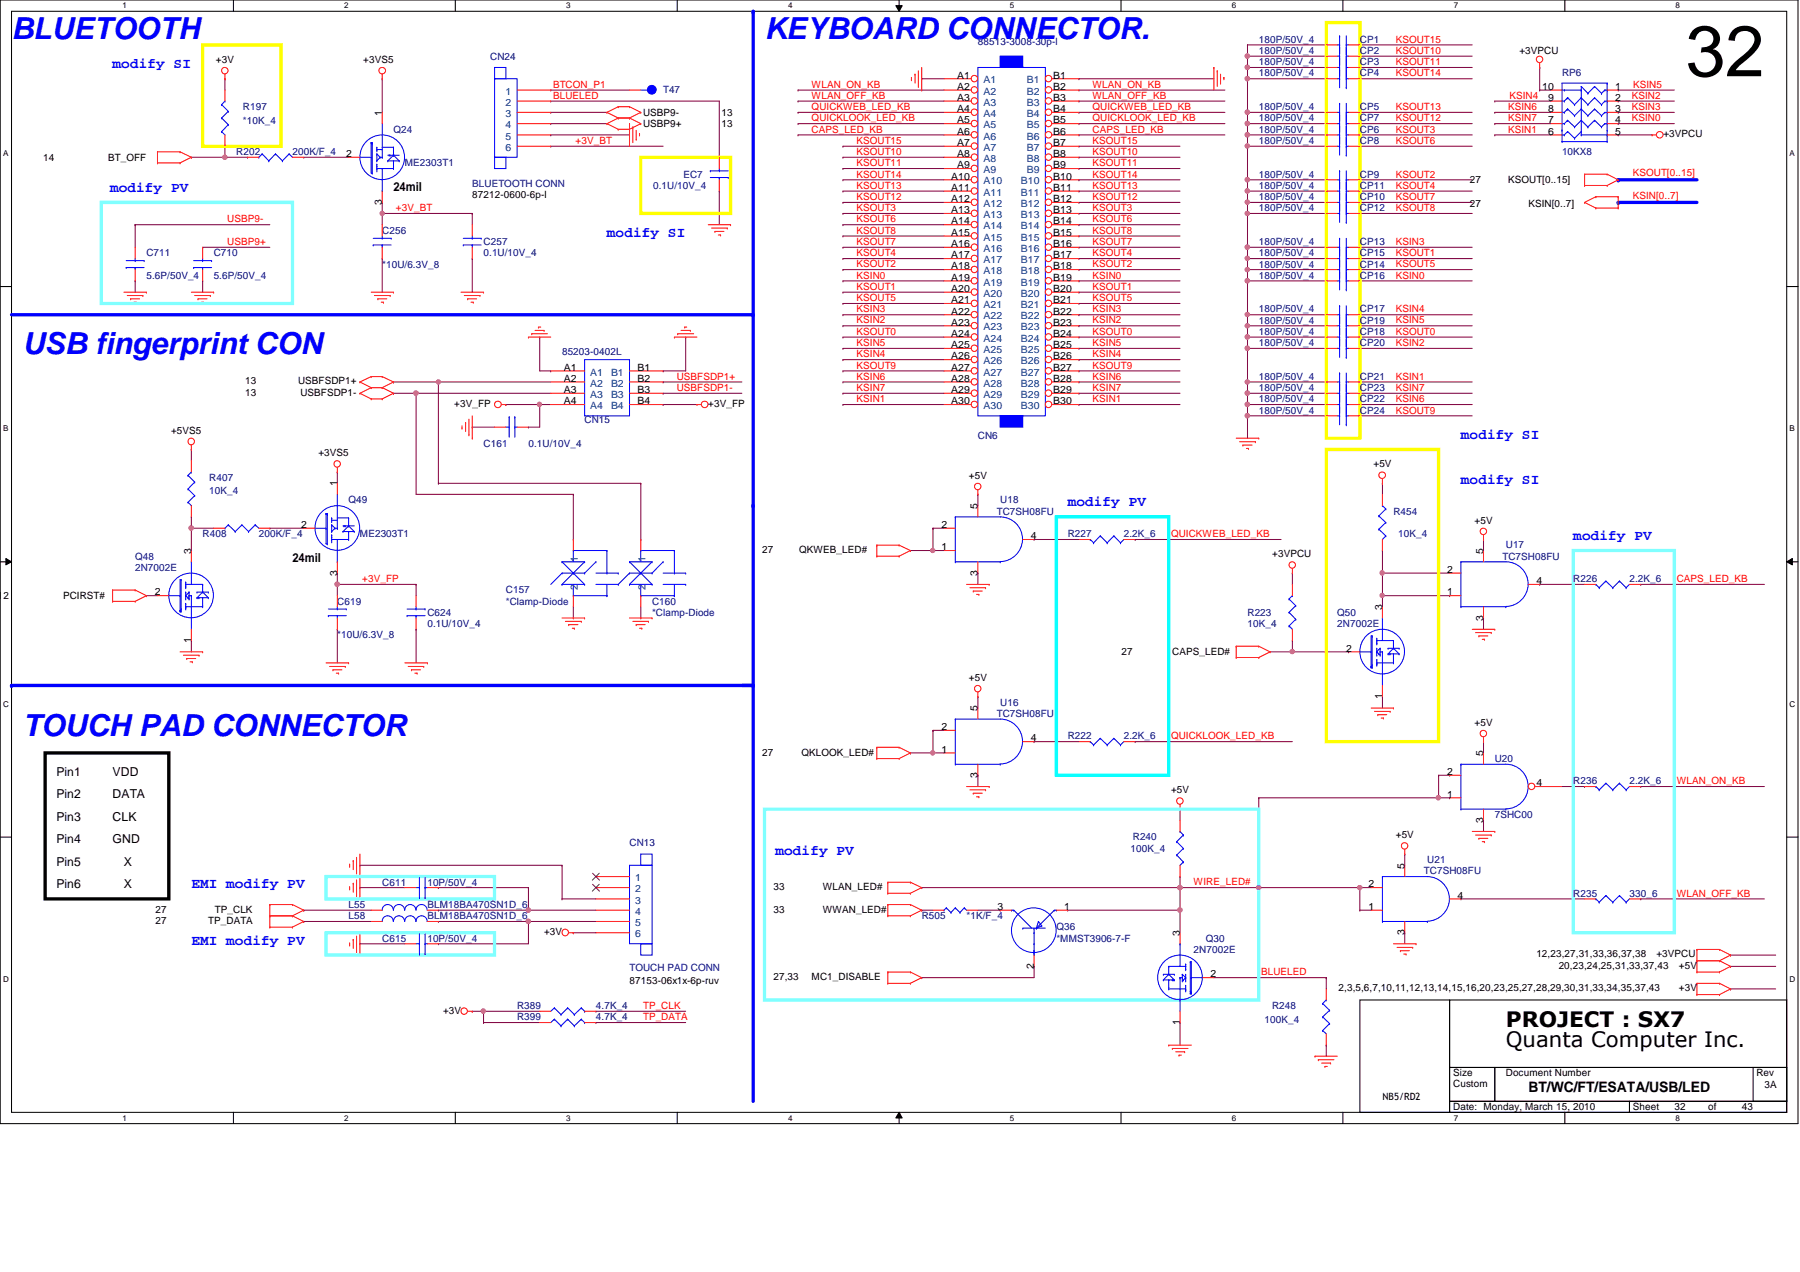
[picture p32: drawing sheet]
<svg xmlns="http://www.w3.org/2000/svg" width="297mm" height="210mm" viewBox="0 0 297 210" stroke-linecap="round" stroke-linejoin="round" font-family="sans-serif">
<defs><g id="words">
<text font-size="11.9" x="278.2" y="12.6">32</text>
<g font-size="5" fill="#00f">
<text x="1.9" y="6.4">BLUETOOTH</text>
<text x="126.2" y="6.4">KEYBOARD CONNECTOR.</text>
<text x="3.8" y="58.3">USB fingerprint CON</text>
<text x="3.8" y="121.4">TOUCH PAD CONNECTOR</text>
</g>
<g font-size="3.5">
<text x="248.5" y="172.8">Quanta Computer Inc.</text>
<text x="248.5" y="169.5">PROJECT : SX7</text>
</g>
<g font-size="2.4" fill="#00f">
<text x="18.6" y="11.2">modify SI</text>
<text x="18.2" y="31.6">modify PV</text>
<text x="100.2" y="39">modify SI</text>
<text x="241.1" y="72.4">modify SI</text>
<text x="176.2" y="83.5">modify PV</text>
<text x="241.1" y="79.8">modify SI</text>
<text x="259.6" y="89.1">modify PV</text>
<text x="128" y="141">modify PV</text>
<text x="31.6" y="146.6">EMI modify PV</text>
<text x="31.6" y="155.9">EMI modify PV</text>
</g>
<text font-size="2.4" x="252.2" y="180.2">BT/WC/FT/ESATA/USB/LED</text>
<g font-size="2">
<text x="64.9" y="31.6">24mil</text>
<text x="48.3" y="92.8">24mil</text>
<text x="9.3" y="128">Pin1</text>
<text x="9.3" y="131.7">Pin2</text>
<text x="18.6" y="128">VDD</text>
<text x="18.6" y="131.7">DATA</text>
<text x="9.3" y="135.4">Pin3</text>
<text x="18.6" y="135.4">CLK</text>
<text x="9.3" y="139.1">Pin4</text>
<text x="9.3" y="142.8">Pin5</text>
<text x="18.6" y="139.1">GND</text>
<text x="20.4" y="142.8">X</text>
<text x="9.3" y="146.6">Pin6</text>
<text x="20.4" y="146.6">X</text>
</g>
<g font-size="1.7">
<text x="35.6" y="10.4">+3V</text>
<text x="59.9" y="10.4">+3VS5</text>
<text x="250.7" y="8.9">+3VPCU</text>
<text x="157.9" y="13">A1</text>
<text x="157.9" y="14.8">A2</text>
<text x="157.9" y="16.6">A3</text>
<text x="173.8" y="16.6">B3</text>
<text x="173.8" y="14.8">B2</text>
<text x="173.8" y="13">B1</text>
<text x="254.5" y="14.8">10</text>
<text x="255.5" y="16.6">9</text>
<text x="266.5" y="16.6">2</text>
<text x="266.5" y="14.8">1</text>
<text x="63" y="19.1" transform="rotate(-90 63 19.1)">1</text>
<text x="106.1" y="21">USBP9+</text>
<text x="106.1" y="19.1">USBP9-</text>
<text x="119.1" y="21">13</text>
<text x="119.1" y="19.1">13</text>
<text x="157.9" y="18.5">A4</text>
<text x="157.9" y="20.4">A5</text>
<text x="157.9" y="22.2">A6</text>
<text x="173.8" y="22.2">B6</text>
<text x="173.8" y="20.4">B5</text>
<text x="173.8" y="18.5">B4</text>
<text x="255.5" y="18.5">8</text>
<text x="255.5" y="20.4">7</text>
<text x="255.5" y="22.2">6</text>
<text x="266.5" y="20.4">4</text>
<text x="266.5" y="18.5">3</text>
<text x="266.5" y="22.2">5</text>
<text x="274.5" y="22.6">+3VPCU</text>
<text x="7.1" y="26.5">14</text>
<text x="17.9" y="26.5">BT_OFF</text>
<text x="57.1" y="25.9">2</text>
<text x="157" y="29.6">A10</text>
<text x="157.9" y="24.1">A7</text>
<text x="157.9" y="25.9">A8</text>
<text x="157.9" y="27.8">A9</text>
<text x="173.8" y="29.6">B10</text>
<text x="173.8" y="27.8">B9</text>
<text x="173.8" y="25.9">B8</text>
<text x="173.8" y="24.1">B7</text>
<text x="63" y="33.8" transform="rotate(-90 63 33.8)">3</text>
<text x="77.9" y="32.6">87212-0600-6p-l</text>
<text x="157" y="35.2">A13</text>
<text x="157" y="33.4">A12</text>
<text x="157" y="31.5">A11</text>
<text x="173.8" y="35.2">B13</text>
<text x="173.8" y="33.4">B12</text>
<text x="173.8" y="31.5">B11</text>
<text x="242.6" y="30.2">27</text>
<text x="242.6" y="34.1">27</text>
<text x="248.9" y="30.2">KSOUT[0..15]</text>
<text x="252.2" y="34.1">KSIN[0..7]</text>
<text x="157" y="40.8">A16</text>
<text x="157" y="38.9">A15</text>
<text x="157" y="37">A14</text>
<text x="173.8" y="40.8">B16</text>
<text x="173.8" y="38.9">B15</text>
<text x="173.8" y="37">B14</text>
<text x="157" y="46.3">A19</text>
<text x="157" y="44.4">A18</text>
<text x="157" y="42.6">A17</text>
<text x="173.8" y="46.3">B19</text>
<text x="173.8" y="44.4">B18</text>
<text x="173.8" y="42.6">B17</text>
<text x="157" y="53.7">A23</text>
<text x="157" y="51.9">A22</text>
<text x="157" y="50">A21</text>
<text x="157" y="48.2">A20</text>
<text x="173.8" y="53.7">B23</text>
<text x="173.8" y="51.9">B22</text>
<text x="173.8" y="50">B21</text>
<text x="173.8" y="48.2">B20</text>
<text x="157" y="57.4">A25</text>
<text x="157" y="55.6">A24</text>
<text x="157" y="59.3">A26</text>
<text x="173.8" y="59.3">B26</text>
<text x="173.8" y="57.4">B25</text>
<text x="173.8" y="55.6">B24</text>
<text x="40.5" y="65.3">13</text>
<text x="40.5" y="63.4">13</text>
<text x="49.2" y="63.4">USBFSDP1+</text>
<text x="49.6" y="65.3">USBFSDP1-</text>
<text x="93" y="61.2">A1</text>
<text x="93" y="63">A2</text>
<text x="93" y="64.9">A3</text>
<text x="105.2" y="61.2">B1</text>
<text x="105.2" y="63">B2</text>
<text x="105.2" y="64.9">B3</text>
<text x="157" y="61.2">A27</text>
<text x="157" y="64.9">A29</text>
<text x="157" y="63">A28</text>
<text x="173.8" y="64.9">B29</text>
<text x="173.8" y="63">B28</text>
<text x="173.8" y="61.2">B27</text>
<text x="28.2" y="71.6">+5VS5</text>
<text x="75" y="67.1">+3V_FP</text>
<text x="93" y="66.7">A4</text>
<text x="105.2" y="66.7">B4</text>
<text x="116.9" y="67.1">+3V_FP</text>
<text x="157" y="66.7">A30</text>
<text x="173.8" y="66.7">B30</text>
<text x="52.5" y="75.3">+3VS5</text>
<text x="226.6" y="77.1">+5V</text>
<text x="55.6" y="80.3" transform="rotate(-90 55.6 80.3)">1</text>
<text x="159.9" y="79">+5V</text>
<text x="161.3" y="84" transform="rotate(-90 161.3 84)">5</text>
<text x="49.7" y="87.1">2</text>
<text x="155.4" y="87.1">2</text>
<text x="170.1" y="89">4</text>
<text x="243.3" y="86.4">+5V</text>
<text x="31.5" y="91.4" transform="rotate(-90 31.5 91.4)">3</text>
<text x="55.6" y="95" transform="rotate(-90 55.6 95)">3</text>
<text x="125.8" y="91.2">27</text>
<text x="131.9" y="91.2">QKWEB_LED#</text>
<text x="155.4" y="90.8">1</text>
<text x="161.3" y="95" transform="rotate(-90 161.3 95)">3</text>
<text x="209.9" y="92">+3VPCU</text>
<text x="238.8" y="94.5">2</text>
<text x="244.8" y="91.4" transform="rotate(-90 244.8 91.4)">5</text>
<text x="-.3" y="98.8">12</text>
<text x="10.4" y="98.8">PCIRST#</text>
<text x="25.6" y="98.3">2</text>
<text x="228.1" y="100.7" transform="rotate(-90 228.1 100.7)">3</text>
<text x="238.8" y="98.3">1</text>
<text x="253.5" y="96.4">4</text>
<text x="31.5" y="106.1" transform="rotate(-90 31.5 106.1)">1</text>
<text x="222.1" y="107.5">2</text>
<text x="244.8" y="102.4" transform="rotate(-90 244.8 102.4)">3</text>
<text x="159.9" y="112.4">+5V</text>
<text x="185.1" y="108.1">27</text>
<text x="193.5" y="108.1">CAPS_LED#</text>
<text x="161.3" y="117.3" transform="rotate(-90 161.3 117.3)">5</text>
<text x="228.1" y="115.4" transform="rotate(-90 228.1 115.4)">1</text>
<text x="243.3" y="119.8">+5V</text>
<text x="125.8" y="124.8">27</text>
<text x="132.2" y="124.8">QKLOOK_LED#</text>
<text x="155.4" y="120.5">2</text>
<text x="155.4" y="124.2">1</text>
<text x="170.1" y="122.3">4</text>
<text x="244.8" y="124.8" transform="rotate(-90 244.8 124.8)">5</text>
<text x="161.3" y="128.4" transform="rotate(-90 161.3 128.4)">3</text>
<text x="193.2" y="130.9">+5V</text>
<text x="238.8" y="127.9">2</text>
<text x="238.8" y="131.6">1</text>
<text x="253.5" y="129.8">4</text>
<text x="244.8" y="135.8" transform="rotate(-90 244.8 135.8)">3</text>
<text x="230.3" y="138.3">+5V</text>
<text x="231.8" y="143.3" transform="rotate(-90 231.8 143.3)">5</text>
<text x="127.6" y="146.9">33</text>
<text x="135.8" y="146.9">WLAN_LED#</text>
<text x="225.8" y="146.4">2</text>
<text x="240.5" y="148.3">4</text>
<text x="25.7" y="152.4">27</text>
<text x="25.7" y="150.6">27</text>
<text x="34.4" y="152.4">TP_DATA</text>
<text x="35.5" y="150.6">TP_CLK</text>
<text x="89.8" y="154.3">+3V</text>
<text x="127.6" y="150.6">33</text>
<text x="135.8" y="150.6">WWAN_LED#</text>
<text x="164.6" y="150.2">3</text>
<text x="175.6" y="150.2">1</text>
<text x="194.7" y="154.4" transform="rotate(-90 194.7 154.4)">3</text>
<text x="225.8" y="150.2">1</text>
<text x="231.8" y="154.3" transform="rotate(-90 231.8 154.3)">3</text>
<text x="127.6" y="161.7">27,33</text>
<text x="133.9" y="161.7">MC1_DISABLE</text>
<text x="170.6" y="159.9" transform="rotate(-90 170.6 159.9)">2</text>
<text x="199.8" y="161.3">2</text>
<text x="253.5" y="158">12,23,27,31,33,36,37,38</text>
<text x="257.2" y="159.9">20,23,24,25,31,33,37,43</text>
<text x="273.3" y="158">+3VPCU</text>
<text x="277.1" y="159.9">+5V</text>
<text x="73.1" y="167.3">+3V</text>
<text x="103.9" y="162.4">87153-06x1x-6p-ruv</text>
<text x="220.9" y="163.5">2,3,5,6,7,10,11,12,13,14,15,16,20,23,25,27,28,29,30,31,33,34,35,37,43</text>
<text x="277.1" y="163.5">+3V</text>
<text x="194.7" y="169.2" transform="rotate(-90 194.7 169.2)">1</text>
<text x="239.8" y="177.6">Size</text>
<text x="239.8" y="179.3">Custom</text>
<text x="248.5" y="177.6">Document Number</text>
<text x="289.9" y="177.6">Rev</text>
<text x="291.2" y="179.5">3A</text>
<text x="228.1" y="181.5">NB5/RD2</text>
<text x="239.8" y="183.2">Date: Monday, March 15, 2010</text>
<text x="269.4" y="183.2">Sheet</text>
<text x="276.3" y="183.2">32</text>
<text x="281.9" y="183.2">of</text>
<text x="287.4" y="183.2">43</text>
</g>
<g font-size="1.7" fill="#000080">
<text x="80.9" y="9.8">CN24</text>
<text x="161.4" y="7.4">88513-3008-30p-l</text>
<text x="207.7" y="10.8">180P/50V_4</text>
<text x="207.7" y="8.9">180P/50V_4</text>
<text x="207.7" y="7.1">180P/50V_4</text>
<text x="224.4" y="10.8">CP3</text>
<text x="224.4" y="8.9">CP2</text>
<text x="224.4" y="7.1">CP1</text>
<text x="109.4" y="15.4">T47</text>
<text x="207.7" y="12.6">180P/50V_4</text>
<text x="224.4" y="12.6">CP4</text>
<text x="257.8" y="12.6">RP6</text>
<text x="40.1" y="18.2">R197</text>
<text x="40.1" y="20.4">*10K_4</text>
<text x="64.9" y="21.9">Q24</text>
<text x="207.7" y="21.9">180P/50V_4</text>
<text x="207.7" y="18.2">180P/50V_4</text>
<text x="207.7" y="20">180P/50V_4</text>
<text x="207.7" y="23.7">180P/50V_4</text>
<text x="224.4" y="21.9">CP6</text>
<text x="224.4" y="18.2">CP5</text>
<text x="224.4" y="20">CP7</text>
<text x="224.4" y="23.7">CP8</text>
<text x="39" y="25.6">R202</text>
<text x="48.3" y="25.6">200K/F_4</text>
<text x="66.8" y="27.4">ME2303T1</text>
<text x="112.8" y="29.3">EC7</text>
<text x="207.7" y="29.3">180P/50V_4</text>
<text x="224.4" y="29.3">CP9</text>
<text x="257.8" y="25.6">10KX8</text>
<text x="77.9" y="30.8">BLUETOOTH CONN</text>
<text x="107.8" y="31.2">0.1U/10V_4</text>
<text x="207.7" y="33">180P/50V_4</text>
<text x="207.7" y="31.2">180P/50V_4</text>
<text x="207.7" y="34.9">180P/50V_4</text>
<text x="224.4" y="33">CP10</text>
<text x="224.4" y="31.2">CP11</text>
<text x="224.4" y="34.9">CP12</text>
<text x="63.1" y="38.6">C256</text>
<text x="79.8" y="40.4">C257</text>
<text x="207.7" y="40.4">180P/50V_4</text>
<text x="224.4" y="40.4">CP13</text>
<text x="24.2" y="42.3">C711</text>
<text x="24.2" y="46">5.6P/50V_4</text>
<text x="35.3" y="42.3">C710</text>
<text x="35.3" y="46">5.6P/50V_4</text>
<text x="63.1" y="44.2">*10U/6.3V_8</text>
<text x="79.8" y="42.3">0.1U/10V_4</text>
<text x="207.7" y="42.3">180P/50V_4</text>
<text x="207.7" y="44.2">180P/50V_4</text>
<text x="207.7" y="46">180P/50V_4</text>
<text x="224.4" y="42.3">CP15</text>
<text x="224.4" y="44.2">CP14</text>
<text x="224.4" y="46">CP16</text>
<text x="207.7" y="51.6">180P/50V_4</text>
<text x="207.7" y="53.4">180P/50V_4</text>
<text x="224.4" y="51.6">CP17</text>
<text x="224.4" y="53.4">CP19</text>
<text x="92.7" y="58.6">85203-0402L</text>
<text x="207.7" y="55.2">180P/50V_4</text>
<text x="207.7" y="57.1">180P/50V_4</text>
<text x="224.4" y="55.2">CP18</text>
<text x="224.4" y="57.1">CP20</text>
<text x="207.7" y="62.7">180P/50V_4</text>
<text x="207.7" y="64.5">180P/50V_4</text>
<text x="224.4" y="62.7">CP21</text>
<text x="224.4" y="64.5">CP23</text>
<text x="96.5" y="69.7">CN15</text>
<text x="207.7" y="68.2">180P/50V_4</text>
<text x="207.7" y="66.4">180P/50V_4</text>
<text x="224.4" y="68.2">CP24</text>
<text x="224.4" y="66.4">CP22</text>
<text x="79.8" y="73.8">C161</text>
<text x="87.2" y="73.8">0.1U/10V_4</text>
<text x="161.4" y="72.5">CN6</text>
<text x="34.5" y="79.4">R407</text>
<text x="34.5" y="81.6">10K_4</text>
<text x="57.5" y="83.1">Q49</text>
<text x="165.1" y="83.1">U18</text>
<text x="33.4" y="88.6">R408</text>
<text x="42.7" y="88.6">200K/F_4</text>
<text x="59.4" y="88.6">ME2303T1</text>
<text x="164.5" y="84.9">TC7SH08FU</text>
<text x="176.2" y="88.6">R227</text>
<text x="185.5" y="88.6">2.2K_6</text>
<text x="230" y="84.9">R454</text>
<text x="230.7" y="88.6">10K_4</text>
<text x="22.3" y="92.3">Q48</text>
<text x="22.3" y="94.2">2N7002E</text>
<text x="247.9" y="92.3">TC7SH08FU</text>
<text x="248.5" y="90.5">U17</text>
<text x="55.7" y="99.8">C619</text>
<text x="70.5" y="101.6">C624</text>
<text x="83.5" y="97.9">C157</text>
<text x="83.5" y="99.8">*Clamp-Diode</text>
<text x="107.6" y="99.8">C160</text>
<text x="107.6" y="101.6">*Clamp-Diode</text>
<text x="205.9" y="101.6">R223</text>
<text x="220.7" y="101.6">Q50</text>
<text x="259.6" y="96.1">R226</text>
<text x="268.9" y="96.1">2.2K_6</text>
<text x="55.7" y="105.3">*10U/6.3V_8</text>
<text x="70.5" y="103.5">0.1U/10V_4</text>
<text x="205.9" y="103.5">10K_4</text>
<text x="220.7" y="103.5">2N7002E</text>
<text x="164.5" y="118.3">TC7SH08FU</text>
<text x="165.1" y="116.5">U16</text>
<text x="176.2" y="122">R222</text>
<text x="185.5" y="122">2.2K_6</text>
<text x="246.7" y="125.7">U20</text>
<text x="259.6" y="129.4">R236</text>
<text x="268.9" y="129.4">2.2K_6</text>
<text x="246.7" y="135">7SHC00</text>
<text x="103.9" y="139.6">CN13</text>
<text x="186.6" y="140.5">100K_4</text>
<text x="186.9" y="138.7">R240</text>
<text x="235.5" y="142.4">U21</text>
<text x="57.5" y="149.8">L55</text>
<text x="63.1" y="146.1">C611</text>
<text x="70.5" y="149.8">BLM18BA470SN1D_6</text>
<text x="70.5" y="146.1">10P/50V_4</text>
<text x="235" y="144.3">TC7SH08FU</text>
<text x="259.6" y="148">R235</text>
<text x="268.9" y="148">330_6</text>
<text x="57.5" y="151.7">L58</text>
<text x="63.1" y="155.4">C615</text>
<text x="70.5" y="151.7">BLM18BA470SN1D_6</text>
<text x="70.5" y="155.4">10P/50V_4</text>
<text x="152.1" y="151.7">R505</text>
<text x="159.5" y="151.7">*1K/F_4</text>
<text x="174.3" y="153.5">Q36</text>
<text x="174.3" y="155.4">*MMST3906-7-F</text>
<text x="199" y="155.4">Q30</text>
<text x="103.9" y="160.2">TOUCH PAD CONN</text>
<text x="197" y="157.2">2N7002E</text>
<text x="85.3" y="166.5">R389</text>
<text x="98.3" y="166.5">4.7K_4</text>
<text x="209.9" y="166.5">R248</text>
<text x="85.3" y="168.4">R399</text>
<text x="98.3" y="168.4">4.7K_4</text>
<text x="208.7" y="168.7">100K_4</text>
</g>
<g font-size="1.7" fill="#f00">
<text x="230.3" y="10.8">KSOUT11</text>
<text x="230.3" y="7">KSOUT15</text>
<text x="230.3" y="8.9">KSOUT10</text>
<text x="91.3" y="14.5">BTCON_P1</text>
<text x="91.3" y="16.3">BLUELED</text>
<text x="133.9" y="14.5">WLAN_ON_KB</text>
<text x="133.9" y="16.3">WLAN_OFF_KB</text>
<text x="180.3" y="14.5">WLAN_ON_KB</text>
<text x="180.3" y="16.3">WLAN_OFF_KB</text>
<text x="230.3" y="12.6">KSOUT14</text>
<text x="249.1" y="16.3">KSIN4</text>
<text x="269.3" y="16.3">KSIN2</text>
<text x="269.5" y="14.5">KSIN5</text>
<text x="95" y="23.7">+3V_BT</text>
<text x="133.9" y="20">QUICKLOOK_LED_KB</text>
<text x="133.9" y="21.9">CAPS_LED_KB</text>
<text x="133.9" y="18.2">QUICKWEB_LED_KB</text>
<text x="141.3" y="23.7">KSOUT15</text>
<text x="180.3" y="23.7">KSOUT15</text>
<text x="180.3" y="21.9">CAPS_LED_KB</text>
<text x="180.3" y="20">QUICKLOOK_LED_KB</text>
<text x="180.3" y="18.2">QUICKWEB_LED_KB</text>
<text x="230.3" y="20">KSOUT12</text>
<text x="230.3" y="21.9">KSOUT3</text>
<text x="230.3" y="23.7">KSOUT6</text>
<text x="230.3" y="18.2">KSOUT13</text>
<text x="248.9" y="18.2">KSIN6</text>
<text x="248.9" y="20">KSIN7</text>
<text x="248.9" y="21.9">KSIN1</text>
<text x="269.3" y="18.2">KSIN3</text>
<text x="269.3" y="20">KSIN0</text>
<text x="141.3" y="25.6">KSOUT10</text>
<text x="141.3" y="27.4">KSOUT11</text>
<text x="141.3" y="29.3">KSOUT14</text>
<text x="180.3" y="25.6">KSOUT10</text>
<text x="180.3" y="27.4">KSOUT11</text>
<text x="180.3" y="29.3">KSOUT14</text>
<text x="230.3" y="29.3">KSOUT2</text>
<text x="269.4" y="29.1">KSOUT[0..15]</text>
<text x="65.3" y="34.8">+3V_BT</text>
<text x="141.3" y="33">KSOUT12</text>
<text x="141.3" y="31.2">KSOUT13</text>
<text x="141.3" y="34.8">KSOUT3</text>
<text x="180.3" y="33">KSOUT12</text>
<text x="180.3" y="31.2">KSOUT13</text>
<text x="180.3" y="34.8">KSOUT3</text>
<text x="230.3" y="34.8">KSOUT8</text>
<text x="230.3" y="31.2">KSOUT4</text>
<text x="230.3" y="33">KSOUT7</text>
<text x="269.4" y="32.9">KSIN[0..7]</text>
<text x="37.5" y="36.7">USBP9-</text>
<text x="37.5" y="40.4">USBP9+</text>
<text x="141.3" y="40.4">KSOUT7</text>
<text x="141.3" y="36.7">KSOUT6</text>
<text x="141.3" y="38.6">KSOUT8</text>
<text x="180.3" y="40.4">KSOUT7</text>
<text x="180.3" y="36.7">KSOUT6</text>
<text x="180.3" y="38.6">KSOUT8</text>
<text x="230.3" y="40.4">KSIN3</text>
<text x="141.3" y="44.1">KSOUT2</text>
<text x="141.3" y="47.8">KSOUT1</text>
<text x="141.3" y="46">KSIN0</text>
<text x="141.3" y="42.3">KSOUT4</text>
<text x="180.3" y="44.1">KSOUT2</text>
<text x="180.3" y="47.8">KSOUT1</text>
<text x="180.3" y="46">KSIN0</text>
<text x="180.3" y="42.3">KSOUT4</text>
<text x="230.3" y="46">KSIN0</text>
<text x="230.3" y="42.3">KSOUT1</text>
<text x="230.3" y="44.1">KSOUT5</text>
<text x="141.3" y="49.7">KSOUT5</text>
<text x="141.3" y="53.4">KSIN2</text>
<text x="141.3" y="51.6">KSIN3</text>
<text x="180.3" y="49.7">KSOUT5</text>
<text x="180.3" y="53.4">KSIN2</text>
<text x="180.3" y="51.6">KSIN3</text>
<text x="230.3" y="51.6">KSIN4</text>
<text x="230.3" y="53.4">KSIN5</text>
<text x="141.3" y="55.2">KSOUT0</text>
<text x="141.3" y="59">KSIN4</text>
<text x="141.3" y="57.1">KSIN5</text>
<text x="180.3" y="55.2">KSOUT0</text>
<text x="180.3" y="59">KSIN4</text>
<text x="180.3" y="57.1">KSIN5</text>
<text x="230.3" y="57.1">KSIN2</text>
<text x="230.3" y="55.2">KSOUT0</text>
<text x="111.7" y="64.5">USBFSDP1-</text>
<text x="111.7" y="62.7">USBFSDP1+</text>
<text x="141.3" y="60.8">KSOUT9</text>
<text x="141.3" y="62.7">KSIN6</text>
<text x="141.3" y="64.5">KSIN7</text>
<text x="180.3" y="60.8">KSOUT9</text>
<text x="180.3" y="62.7">KSIN6</text>
<text x="180.3" y="64.5">KSIN7</text>
<text x="230.3" y="64.5">KSIN7</text>
<text x="230.3" y="62.7">KSIN1</text>
<text x="141.3" y="66.4">KSIN1</text>
<text x="180.3" y="66.4">KSIN1</text>
<text x="230.3" y="66.4">KSIN6</text>
<text x="230.3" y="68.2">KSOUT9</text>
<text x="193.2" y="88.6">QUICKWEB_LED_KB</text>
<text x="59.8" y="96.1">+3V_FP</text>
<text x="276.7" y="96.1">CAPS_LED_KB</text>
<text x="193.2" y="122">QUICKLOOK_LED_KB</text>
<text x="276.7" y="129.4">WLAN_ON_KB</text>
<text x="197" y="146.1">WIRE_LED#</text>
<text x="276.7" y="148">WLAN_OFF_KB</text>
<text x="208.1" y="161">BLUELED</text>
<text x="106.1" y="166.5">TP_CLK</text>
<text x="106.1" y="168.4">TP_DATA</text>
</g>
<g font-size="1.7" fill="#004080">
<text x="83.4" y="15.6">1</text>
<text x="83.4" y="17.4">2</text>
<text x="162.3" y="13.8">A1</text>
<text x="162.3" y="15.6">A2</text>
<text x="162.3" y="17.4">A3</text>
<text x="169.5" y="17.4">B3</text>
<text x="169.5" y="15.6">B2</text>
<text x="169.5" y="13.8">B1</text>
<text x="83.4" y="19.3">3</text>
<text x="83.4" y="21.2">4</text>
<text x="83.4" y="23">5</text>
<text x="162.3" y="19.3">A4</text>
<text x="162.3" y="21.2">A5</text>
<text x="162.3" y="23">A6</text>
<text x="169.5" y="23">B6</text>
<text x="169.5" y="21.2">B5</text>
<text x="169.5" y="19.3">B4</text>
<text x="83.4" y="24.9">6</text>
<text x="162.3" y="24.9">A7</text>
<text x="162.3" y="26.7">A8</text>
<text x="162.3" y="28.6">A9</text>
<text x="169.5" y="28.6">B9</text>
<text x="169.5" y="26.7">B8</text>
<text x="169.5" y="24.9">B7</text>
<text x="162.3" y="30.4">A10</text>
<text x="162.3" y="36">A13</text>
<text x="162.3" y="34.2">A12</text>
<text x="162.3" y="32.3">A11</text>
<text x="168.5" y="36">B13</text>
<text x="168.5" y="34.2">B12</text>
<text x="168.5" y="32.3">B11</text>
<text x="168.5" y="30.4">B10</text>
<text x="162.3" y="41.6">A16</text>
<text x="162.3" y="39.7">A15</text>
<text x="162.3" y="37.8">A14</text>
<text x="168.5" y="41.6">B16</text>
<text x="168.5" y="39.7">B15</text>
<text x="168.5" y="37.8">B14</text>
<text x="162.3" y="47.1">A19</text>
<text x="162.3" y="45.3">A18</text>
<text x="162.3" y="43.4">A17</text>
<text x="168.5" y="47.1">B19</text>
<text x="168.5" y="45.3">B18</text>
<text x="168.5" y="43.4">B17</text>
<text x="162.3" y="52.7">A22</text>
<text x="162.3" y="50.8">A21</text>
<text x="162.3" y="49">A20</text>
<text x="168.5" y="52.7">B22</text>
<text x="168.5" y="50.8">B21</text>
<text x="168.5" y="49">B20</text>
<text x="162.3" y="58.3">A25</text>
<text x="162.3" y="56.4">A24</text>
<text x="162.3" y="54.5">A23</text>
<text x="168.5" y="58.3">B25</text>
<text x="168.5" y="56.4">B24</text>
<text x="168.5" y="54.5">B23</text>
<text x="97.4" y="62">A1</text>
<text x="97.4" y="63.8">A2</text>
<text x="97.4" y="65.7">A3</text>
<text x="100.8" y="62">B1</text>
<text x="100.8" y="63.8">B2</text>
<text x="100.8" y="65.7">B3</text>
<text x="162.3" y="62">A27</text>
<text x="162.3" y="60.1">A26</text>
<text x="162.3" y="65.7">A29</text>
<text x="162.3" y="63.8">A28</text>
<text x="168.5" y="65.7">B29</text>
<text x="168.5" y="63.8">B28</text>
<text x="168.5" y="62">B27</text>
<text x="168.5" y="60.1">B26</text>
<text x="97.4" y="67.5">A4</text>
<text x="100.8" y="67.5">B4</text>
<text x="162.3" y="67.5">A30</text>
<text x="168.5" y="67.5">B30</text>
<text x="95.4" y="92.8" transform="rotate(-90 95.4 92.8)">1</text>
<text x="106.5" y="92.8" transform="rotate(-90 106.5 92.8)">1</text>
<text x="95.4" y="97.4" transform="rotate(-90 95.4 97.4)">2</text>
<text x="106.5" y="97.4" transform="rotate(-90 106.5 97.4)">2</text>
<text x="104.8" y="145.4">1</text>
<text x="104.8" y="147.2">2</text>
<text x="104.8" y="149.1">3</text>
<text x="104.8" y="151">4</text>
<text x="104.8" y="152.8">5</text>
<text x="104.8" y="154.7">6</text>
</g>
<g font-size="1.3">
<text x="20.2" y="1.4">1</text>
<text x="56.8" y="1.4">2</text>
<text x="93.4" y="1.4">3</text>
<text x="130" y="1.4">4</text>
<text x="166.7" y="1.4">5</text>
<text x="203.3" y="1.4">6</text>
<text x="239.9" y="1.4">7</text>
<text x="276.5" y="1.4">8</text>
<text x=".5" y="25.7">A</text>
<text x="295.3" y="25.7">A</text>
<text x=".5" y="71.2">B</text>
<text x="295.3" y="71.2">B</text>
<text x=".5" y="116.6">C</text>
<text x="295.3" y="116.6">C</text>
<text x=".5" y="162">D</text>
<text x="295.3" y="162">D</text>
<text x="20.2" y="185">1</text>
<text x="56.8" y="185">2</text>
<text x="93.4" y="185">3</text>
<text x="130" y="185">4</text>
<text x="166.7" y="185">5</text>
<text x="203.3" y="185">6</text>
<text x="239.9" y="185">7</text>
<text x="276.5" y="185">8</text>
</g>
</g></defs>
<path d="M0 0h296.7v185.4h-296.7zM1.9 1.9h292.9v181.7h-292.9z" fill="none" stroke="#000" stroke-width=".17"/>
<g fill="#fff">
<path d="M20.2 .2h.7v1.5h-.7z"/>
<path d="M20.2 183.8h.7v1.5h-.7z"/>
</g>
<path d="M38.5 0v1.9M38.5 183.6v1.8" fill="none" stroke="#000" stroke-width=".17"/>
<g fill="#fff">
<path d="M56.8 .2h.7v1.5h-.7z"/>
<path d="M56.8 183.8h.7v1.5h-.7z"/>
</g>
<path d="M75.1 0v1.9M75.1 183.6v1.8" fill="none" stroke="#000" stroke-width=".17"/>
<g fill="#fff">
<path d="M93.4 .2h.7v1.5h-.7z"/>
<path d="M93.4 183.8h.7v1.5h-.7z"/>
</g>
<path d="M111.8 0v1.9M111.8 183.6v1.8" fill="none" stroke="#000" stroke-width=".17"/>
<g fill="#fff">
<path d="M130 .2h.8v1.5h-.8z"/>
<path d="M130 183.8h.8v1.5h-.8z"/>
</g>
<path d="M147.8 .9h1.1l-.5 1zM148.4 0v1.9M148.4 183.6l.5 .9h-1.1zM148.4 183.6v1.8" fill="none" stroke="#000" stroke-width=".17"/>
<path d="M147.8 .9h1.1l-.5 1zM148.4 183.6l.5 .9h-1.1z" fill="#000"/>
<g fill="#fff">
<path d="M166.7 .2h.7v1.5h-.7z"/>
<path d="M166.7 183.8h.7v1.5h-.7z"/>
</g>
<path d="M185 0v1.9M185 183.6v1.8" fill="none" stroke="#000" stroke-width=".17"/>
<g fill="#fff">
<path d="M203.3 .2h.7v1.5h-.7z"/>
<path d="M203.3 183.8h.7v1.5h-.7z"/>
</g>
<path d="M221.6 0v1.9M221.6 183.6v1.8" fill="none" stroke="#000" stroke-width=".17"/>
<g fill="#fff">
<path d="M239.9 .2h.7v1.5h-.7z"/>
<path d="M239.9 183.8h.7v1.5h-.7z"/>
</g>
<path d="M258.2 0v1.9M258.2 183.6v1.8" fill="none" stroke="#000" stroke-width=".17"/>
<g fill="#fff">
<path d="M276.5 .2h.7v1.5h-.7z"/>
<path d="M276.5 183.8h.7v1.5h-.7z"/>
<path d="M.5 24.6h.8v1.4h-.8z"/>
<path d="M295.3 24.6h.8v1.4h-.8z"/>
<path d="M.5 70h.9v1.5h-.9z"/>
<path d="M295.3 70h.9v1.5h-.9z"/>
</g>
<path d="M0 47.3h1.9M294.8 47.3h1.9" fill="none" stroke="#000" stroke-width=".17"/>
<g fill="#fff">
<path d="M.5 115.4h.9v1.5h-.9z"/>
<path d="M295.3 115.4h.9v1.5h-.9z"/>
</g>
<path d="M0 92.7h1.9M1 92.2l.9 .5-.9 .5zM294.8 92.7l1-.5v1zM294.8 92.7h1.9" fill="none" stroke="#000" stroke-width=".17"/>
<path d="M1 92.2l.9 .5-.9 .5zM294.8 92.7l1-.5v1z" fill="#000"/>
<g fill="#fff">
<path d="M.5 160.8h.9v1.5h-.9z"/>
<path d="M295.3 160.8h.9v1.5h-.9z"/>
</g>
<path d="M0 138.1h1.9M294.8 138.1h1.9" fill="none" stroke="#000" stroke-width=".17"/>
<path d="M63.1 33.4h.1M63.1 35.2h.1M63.1 33.4v3.7M63.1 42.7h.1M63.1 42.7v5.5" fill="none" stroke="#800040" stroke-width=".17"/>
<circle cx="63.1" cy="35.2" r=".34" fill="#f0f"/>
<circle cx="63.1" cy="35.2" r=".34" fill="none" stroke="#f0f" stroke-width=".17"/>
<path d="M37.1 13h.1M37.1 13v1.9M63.1 13h.1M63.1 13v5.5M37.1 24.1h.1M37.1 24.1v1.9M63.1 35.2h.1M63.1 35.2h14.8M77.9 35.2h.1M77.9 35.2v1.9M77.9 42.7h.1M77.9 42.7v5.5" fill="none" stroke="#800040" stroke-width=".17"/>
<circle cx="37.1" cy="25.9" r=".36" fill="#f0f"/>
<circle cx="37.1" cy="25.9" r=".36" fill="none" stroke="#f0f" stroke-width=".17"/>
<g fill="none" stroke="#800040" stroke-width=".17">
<path d="M31.6 26h.1M31.6 26h9.2M40.8 26h.1M50.1 26h.1M50.1 26h7.4M31.6 74.2h.1M31.6 74.2v1.8M55.7 77.9h.1M55.7 77.9v1.9M31.6 87.2h.1M31.6 87.2h3.7M44.5 87.2h.1"/>
<path d="M44.5 87.2h5.6M55.7 94.6h.1M55.7 94.6v1.8M55.7 103.8h.1M55.7 103.8v5.6M68.7 103.8h.1M68.7 103.8v5.6M87.2 152.1h.1M87.2 152.1h11.1M285.6 157.6h.1M285.6 159.5h.1M285.6 157.6h7.4"/>
<path d="M285.6 159.5h7.4M285.6 163.2h.1M285.6 163.2h7.4"/>
</g>
<circle cx="87.2" cy="152" r=".37" fill="#f0f"/>
<circle cx="87.2" cy="152" r=".37" fill="none" stroke="#f0f" stroke-width=".17"/>
<path d="M72.3 146.5h.1M72.3 146.5h14.9M87.2 150.2h.1M87.2 150.2h11.1" fill="none" stroke="#800040" stroke-width=".17"/>
<circle cx="87.2" cy="150.2" r=".37" fill="#f0f"/>
<circle cx="87.2" cy="150.2" r=".37" fill="none" stroke="#f0f" stroke-width=".17"/>
<path d="M79.8 168.7h.1M79.8 166.9h.1M79.8 168.7h9.3M79.8 166.9h9.3" fill="none" stroke="#800040" stroke-width=".17"/>
<circle cx="79.7" cy="166.9" r=".35" fill="#f0f"/>
<circle cx="79.7" cy="166.9" r=".35" fill="none" stroke="#f0f" stroke-width=".17"/>
<g fill="none" stroke="#800040" stroke-width=".17">
<path d="M87.2 70.5h.1M89.1 66.8h.1M89.1 66.8v3.7h-1.9M55.7 96.4h.1M55.7 96.4v1.9M50.1 150.2h.1M50.1 152.1h.1M50.1 150.2h11.2M50.1 152.1h11.2M59.4 146.5h.1M59.4 155.7h.1M59.4 146.5h7.4"/>
<path d="M59.4 155.7h7.4M72.3 155.7h.1M72.3 152.1h.1M72.3 150.2h.1M72.3 152.1h14.9M87.2 146.5h.1M87.2 152.1h.1M87.2 146.5v3.7h-14.9M87.2 152.1v3.6h-14.9M92.7 148.3h.1M92.7 148.3h5.6M94.6 153.9h.1"/>
<path d="M94.6 153.9h3.7M98.3 168.7h.1M98.3 166.9h.1M98.3 168.7h14.9M98.3 166.9h14.9"/>
</g>
<circle cx="55.6" cy="96.4" r=".37" fill="#f0f"/>
<circle cx="55.6" cy="96.4" r=".37" fill="none" stroke="#f0f" stroke-width=".17"/>
<path d="M83.5 66.8h.1M83.5 66.8h5.6M55.7 96.4h.1M55.7 96.4h13M68.7 96.4h.1M68.7 96.4v1.9" fill="none" stroke="#800040" stroke-width=".17"/>
<circle cx="89" cy="66.7" r=".35" fill="#f0f"/>
<circle cx="89" cy="66.7" r=".35" fill="none" stroke="#f0f" stroke-width=".17"/>
<path d="M64.9 63h.1M64.9 64.9h.1M64.9 63h7.4M64.9 64.9h26M68.7 64.9h.1" fill="none" stroke="#800040" stroke-width=".17"/>
<circle cx="68.6" cy="64.9" r=".37" fill="#f0f"/>
<circle cx="68.6" cy="64.9" r=".37" fill="none" stroke="#f0f" stroke-width=".17"/>
<g fill="none" stroke="#800040" stroke-width=".17">
<path d="M90.9 14.9h.1M90.9 16.7h.1M90.9 18.5h.1M90.9 14.9h13M90.9 16.7h27.8M90.9 18.5h9.3M131.7 14.9h.1M131.7 14.9h24.1M152.1 13h.1M152.1 13h3.7M90.9 22.3h.1M90.9 24.1h.1"/>
<path d="M90.9 20.4h.1M90.9 22.3h13M90.9 24.1h18.5M90.9 20.4h9.3M139.1 33.4h.1M139.1 31.5h.1M139.1 26h.1M139.1 27.8h.1M139.1 35.2h.1M139.1 37.1h.1M139.1 38.9h.1M139.1 33.4h16.7"/>
<path d="M139.1 31.5h16.7M139.1 26h16.7M139.1 27.8h16.7M139.1 35.2h16.7M139.1 37.1h16.7M139.1 38.9h16.7M113.2 55.6h.1M113.2 55.6v5.6M139.1 44.5h.1M139.1 40.8h.1M139.1 55.6h.1M139.1 50.1h.1"/>
<path d="M139.1 48.2h.1M139.1 59.4h.1M139.1 53.8h.1M139.1 46.4h.1M139.1 57.5h.1M139.1 51.9h.1M139.1 42.7h.1M139.1 44.5h16.7M139.1 40.8h16.7M139.1 55.6h16.7M139.1 50.1h16.7M139.1 48.2h16.7"/>
<path d="M139.1 59.4h16.7M139.1 53.8h16.7M139.1 46.4h16.7M139.1 57.5h16.7M139.1 51.9h16.7M139.1 42.7h16.7M68.7 64.9h.1M68.7 64.9v16.7M72.3 63h.1M72.3 63h18.6M77.9 70.5h.1M77.9 70.5h3.7"/>
<path d="M89.1 66.8h.1M89.1 66.8h1.8M109.4 66.8h.1M109.4 64.9h.1M109.4 63h.1M109.4 63h13M109.4 66.8h5.6M109.4 64.9h13M139.1 61.2h.1M139.1 63h.1M139.1 66.8h.1M139.1 64.9h.1"/>
<path d="M139.1 63h16.7M139.1 66.8h16.7M139.1 64.9h16.7M139.1 61.2h16.7"/>
</g>
<path d="M267 33.4h13" fill="none" stroke="#00f" stroke-width=".55"/>
<circle cx="267" cy="33.4" r=".28" fill="#00f"/>
<path d="M267 29.7h13" fill="none" stroke="#00f" stroke-width=".55"/>
<circle cx="267" cy="29.7" r=".28" fill="#00f"/>
<path d="M205.9 7.4h.1M205.9 7.4v1.9M254.1 14.9h.1M254.1 14.9h1.8M267 22.3h.1M267 22.3h5.6M205.9 64.9h.1M205.9 64.9v1.9" fill="none" stroke="#800040" stroke-width=".17"/>
<circle cx="205.8" cy="64.9" r=".37" fill="#f0f"/>
<circle cx="205.8" cy="64.9" r=".37" fill="none" stroke="#f0f" stroke-width=".17"/>
<path d="M139.1 29.7h.1M139.1 24.1h.1M139.1 29.7h16.7M139.1 24.1h16.7M152.1 150.2h.1M152.1 150.2h1.9M194.7 144.7h.1M194.7 150.2h.1M194.7 146.5h.1M194.7 144.7v1.8M194.7 150.2v3.7M194.7 146.5h13" fill="none" stroke="#800040" stroke-width=".17"/>
<circle cx="194.7" cy="146.5" r=".36" fill="#f0f"/>
<circle cx="194.7" cy="146.5" r=".36" fill="none" stroke="#f0f" stroke-width=".17"/>
<g fill="none" stroke="#800040" stroke-width=".17">
<path d="M178.1 14.9h.1M178.1 13h.1M178.1 14.9h24M178.1 13h22.2M246.7 16.7h.1M246.7 18.5h.1M246.7 16.7h9.2M246.7 18.5h9.2M254.1 11.1h.1M254.1 11.1v3.8M267 14.9h.1M267 16.7h.1"/>
<path d="M267 18.5h.1M267 14.9h9.3M267 16.7h9.3M267 18.5h9.3M178.1 33.4h.1M178.1 31.5h.1M178.1 26h.1M178.1 27.8h.1M178.1 35.2h.1M178.1 37.1h.1M178.1 38.9h.1M178.1 29.7h.1"/>
<path d="M178.1 24.1h.1M178.1 33.4h16.6M178.1 31.5h16.6M178.1 26h16.6M178.1 27.8h16.6M178.1 35.2h16.6M178.1 37.1h16.6M178.1 38.9h16.6M178.1 29.7h16.6M178.1 24.1h16.6M246.7 20.4h.1M246.7 22.3h.1"/>
<path d="M246.7 20.4h9.2M246.7 22.3h9.2M267 20.4h.1M267 20.4h9.3M178.1 44.5h.1M178.1 40.8h.1M178.1 55.6h.1M178.1 50.1h.1M178.1 48.2h.1M178.1 59.4h.1M178.1 53.8h.1M178.1 46.4h.1"/>
<path d="M178.1 57.5h.1M178.1 51.9h.1M178.1 42.7h.1M178.1 44.5h16.6M178.1 40.8h16.6M178.1 55.6h16.6M178.1 50.1h16.6M178.1 48.2h16.6M178.1 59.4h16.6M178.1 53.8h16.6M178.1 46.4h16.6M178.1 57.5h16.6"/>
<path d="M178.1 51.9h16.6M178.1 42.7h16.6M178.1 61.2h.1M178.1 63h.1M178.1 66.8h.1M178.1 64.9h.1M178.1 61.2h16.6M178.1 63h16.6M178.1 66.8h16.6M178.1 64.9h16.6M24.2 98.3h.1M24.2 98.3h1.8"/>
<path d="M31.6 87.2h.1M31.6 87.2v3.6M152.1 146.5h.1M152.1 146.5h42.6"/>
</g>
<circle cx="31.5" cy="87.1" r=".37" fill="#f0f"/>
<circle cx="31.5" cy="87.1" r=".37" fill="none" stroke="#f0f" stroke-width=".17"/>
<g fill="none" stroke="#800040" stroke-width=".17">
<path d="M205.9 22.3h.1M205.9 22.3v1.8M31.6 85.3h.1M31.6 85.3v1.9M170.6 89h.1M170.6 89h7.5M187.3 89h.1M187.3 89h24.1M31.6 105.7h.1M31.6 105.7v1.9M150.2 124.2h.1M150.2 124.2h3.8"/>
<path d="M270.8 129.8h.1M270.8 129.8h20.4M77.9 166.9h.1M77.9 166.9h1.9"/>
</g>
<circle cx="205.8" cy="22.2" r=".37" fill="#f0f"/>
<circle cx="205.8" cy="22.2" r=".37" fill="none" stroke="#f0f" stroke-width=".17"/>
<path d="M205.9 53.8h.1M205.9 53.8v1.8" fill="none" stroke="#800040" stroke-width=".17"/>
<circle cx="205.8" cy="53.8" r=".36" fill="#f0f"/>
<circle cx="205.8" cy="53.8" r=".36" fill="none" stroke="#f0f" stroke-width=".17"/>
<path d="M205.9 42.7h.1M205.9 42.7v1.8" fill="none" stroke="#800040" stroke-width=".17"/>
<circle cx="205.8" cy="42.6" r=".36" fill="#f0f"/>
<circle cx="205.8" cy="42.6" r=".36" fill="none" stroke="#f0f" stroke-width=".17"/>
<path d="M205.9 11.1h.1M205.9 11.1v1.9" fill="none" stroke="#800040" stroke-width=".17"/>
<circle cx="205.8" cy="11.1" r=".37" fill="#f0f"/>
<circle cx="205.8" cy="11.1" r=".37" fill="none" stroke="#f0f" stroke-width=".17"/>
<path d="M150.2 90.8h.1M150.2 90.8h3.8M79.8 166.9h.1M79.8 166.9v1.8" fill="none" stroke="#800040" stroke-width=".17"/>
<circle cx="153.9" cy="90.8" r=".34" fill="#f0f"/>
<circle cx="153.9" cy="90.8" r=".34" fill="none" stroke="#f0f" stroke-width=".17"/>
<path d="M205.9 29.7h.1M205.9 29.7v1.8" fill="none" stroke="#800040" stroke-width=".17"/>
<circle cx="205.8" cy="29.6" r=".37" fill="#f0f"/>
<circle cx="205.8" cy="29.6" r=".37" fill="none" stroke="#f0f" stroke-width=".17"/>
<g fill="none" stroke="#800040" stroke-width=".17">
<path d="M89.1 61.2h1.8M90.9 61.2h.1M154 87.2h.1M154 90.8h.1M154 87.2v3.6M154 87.2h1.8M154 90.8h1.8M161.4 81.6h.1M161.4 94.6h.1M161.4 81.6v1.8M161.4 94.6v1.8M161.4 115h.1"/>
<path d="M161.4 115v1.8M154 120.5h.1M154 124.2h.1M154 120.5v3.7M154 124.2h1.8M161.4 127.9h.1M161.4 127.9v1.9"/>
</g>
<circle cx="153.9" cy="124.2" r=".35" fill="#f0f"/>
<circle cx="153.9" cy="124.2" r=".35" fill="none" stroke="#f0f" stroke-width=".17"/>
<g fill="none" stroke="#800040" stroke-width=".17">
<path d="M213.3 94.6h.1M213.3 94.6v1.8M209.6 107.6h3.7M213.3 107.6h.1M213.3 105.7h.1M213.3 105.7v1.9M154 120.5h.1M154 120.5h1.8M170.6 122.4h.1M170.6 122.4h7.5M187.3 122.4h.1M187.3 122.4h26"/>
<path d="M194.7 133.5h.1M194.7 133.5v1.9M207.7 131.7h.1M207.7 131.7h31.5M237.4 127.9h.1M237.4 127.9v3.8M237.4 127.9h1.8M239.2 127.9h.1M239.2 131.7h.1M244.8 135.4h.1M244.8 122.4h.1M244.8 122.4v1.8"/>
<path d="M244.8 135.4v1.8M224.4 146.5h.1M224.4 150.2h.1M224.4 146.5v3.7M224.4 150.2h1.9M224.4 146.5h1.9M231.8 153.9h.1M231.8 140.9h.1M231.8 140.9v1.9M231.8 153.9v1.8M241.1 148.3h.1M241.1 148.3h20.4"/>
<path d="M270.8 148.3h.1M270.8 148.3h20.4M194.7 168.7h.1M194.7 168.7v3.8M200.3 161.3h18.6M218.9 161.3h.1M218.9 172.5h.1M218.9 161.3v1.9M218.9 172.5v1.8"/>
</g>
<circle cx="237.3" cy="131.6" r=".35" fill="#f0f"/>
<circle cx="237.3" cy="131.6" r=".35" fill="none" stroke="#f0f" stroke-width=".17"/>
<path d="M207.7 131.7v14.8M207.7 146.5h.1" fill="none" stroke="#800040" stroke-width=".17"/>
<circle cx="207.7" cy="146.5" r=".36" fill="#f0f"/>
<circle cx="207.7" cy="146.5" r=".36" fill="none" stroke="#f0f" stroke-width=".17"/>
<path d="M207.7 146.5h.1M207.7 146.5h16.7" fill="none" stroke="#800040" stroke-width=".17"/>
<circle cx="224.4" cy="146.5" r=".36" fill="#f0f"/>
<circle cx="224.4" cy="146.5" r=".36" fill="none" stroke="#f0f" stroke-width=".17"/>
<path d="M72.3 79.8h.1M72.3 63v16.8M68.7 81.6h25.9M94.6 81.6h.1M94.6 89h.1M94.6 81.6v7.4" fill="none" stroke="#800040" stroke-width=".17"/>
<circle cx="72.3" cy="63" r=".34" fill="#f0f"/>
<circle cx="72.3" cy="63" r=".34" fill="none" stroke="#f0f" stroke-width=".17"/>
<g fill="none" stroke="#800040" stroke-width=".17">
<path d="M131.7 16.7h.1M131.7 18.5h.1M131.7 16.7h24.1M131.7 18.5h24.1M178.1 18.5h.1M178.1 16.7h.1M178.1 16.7h24M178.1 18.5h24M131.7 20.4h.1M131.7 22.3h.1M131.7 20.4h24.1M131.7 22.3h24.1"/>
<path d="M178.1 22.3h.1M178.1 20.4h.1M178.1 20.4h24M178.1 22.3h24M205.9 31.5h.1M205.9 31.5v1.9M72.3 79.8h33.4M105.7 79.8h.1M105.7 79.8v9.2M105.7 89h.1M94.6 102h.1M94.6 100.1v1.9"/>
<path d="M105.7 102h.1M105.7 100.1v1.9M257.8 129.8h3.7M261.5 129.8h.1"/>
</g>
<circle cx="205.8" cy="31.5" r=".37" fill="#f0f"/>
<circle cx="205.8" cy="31.5" r=".37" fill="none" stroke="#f0f" stroke-width=".17"/>
<path d="M205.9 35.2h.1M205.9 35.2v5.6" fill="none" stroke="#800040" stroke-width=".17"/>
<circle cx="205.8" cy="35.2" r=".36" fill="#f0f"/>
<circle cx="205.8" cy="35.2" r=".36" fill="none" stroke="#f0f" stroke-width=".17"/>
<path d="M205.9 66.8h.1M205.9 66.8v1.8M92.7 142.8h.1M92.7 142.8v5.5" fill="none" stroke="#800040" stroke-width=".17"/>
<circle cx="205.8" cy="66.7" r=".37" fill="#f0f"/>
<circle cx="205.8" cy="66.7" r=".37" fill="none" stroke="#f0f" stroke-width=".17"/>
<path d="M89.1 55.6h.1M89.1 55.6v5.6M205.9 55.6h.1M205.9 55.6v1.9M109.4 61.2h.1M109.4 61.2h3.8" fill="none" stroke="#800040" stroke-width=".17"/>
<circle cx="205.8" cy="55.6" r=".37" fill="#f0f"/>
<circle cx="205.8" cy="55.6" r=".37" fill="none" stroke="#f0f" stroke-width=".17"/>
<path d="M205.9 68.6h.1M205.9 68.6v3.7" fill="none" stroke="#800040" stroke-width=".17"/>
<circle cx="205.8" cy="68.6" r=".37" fill="#f0f"/>
<circle cx="205.8" cy="68.6" r=".37" fill="none" stroke="#f0f" stroke-width=".17"/>
<path d="M205.9 18.5h.1M205.9 18.5v1.9" fill="none" stroke="#800040" stroke-width=".17"/>
<circle cx="205.8" cy="18.5" r=".37" fill="#f0f"/>
<circle cx="205.8" cy="18.5" r=".37" fill="none" stroke="#f0f" stroke-width=".17"/>
<path d="M205.9 51.9h.1M205.9 51.9v1.9" fill="none" stroke="#800040" stroke-width=".17"/>
<circle cx="205.8" cy="51.9" r=".36" fill="#f0f"/>
<circle cx="205.8" cy="51.9" r=".36" fill="none" stroke="#f0f" stroke-width=".17"/>
<path d="M205.9 40.8h.1M205.9 40.8v1.9" fill="none" stroke="#800040" stroke-width=".17"/>
<circle cx="205.8" cy="40.8" r=".37" fill="#f0f"/>
<circle cx="205.8" cy="40.8" r=".37" fill="none" stroke="#f0f" stroke-width=".17"/>
<path d="M205.9 33.4h.1M205.9 33.4v1.8" fill="none" stroke="#800040" stroke-width=".17"/>
<circle cx="205.8" cy="33.4" r=".36" fill="#f0f"/>
<circle cx="205.8" cy="33.4" r=".36" fill="none" stroke="#f0f" stroke-width=".17"/>
<path d="M205.9 57.5h.1M205.9 57.5v5.5" fill="none" stroke="#800040" stroke-width=".17"/>
<circle cx="205.8" cy="57.5" r=".37" fill="#f0f"/>
<circle cx="205.8" cy="57.5" r=".37" fill="none" stroke="#f0f" stroke-width=".17"/>
<path d="M205.9 13h.1M205.9 13v5.5" fill="none" stroke="#800040" stroke-width=".17"/>
<circle cx="205.8" cy="13" r=".37" fill="#f0f"/>
<circle cx="205.8" cy="13" r=".37" fill="none" stroke="#f0f" stroke-width=".17"/>
<path d="M205.9 24.1h.1M205.9 24.1v5.6" fill="none" stroke="#800040" stroke-width=".17"/>
<circle cx="205.8" cy="24.1" r=".36" fill="#f0f"/>
<circle cx="205.8" cy="24.1" r=".36" fill="none" stroke="#f0f" stroke-width=".17"/>
<path d="M205.9 9.3h.1M205.9 9.3v1.8" fill="none" stroke="#800040" stroke-width=".17"/>
<circle cx="205.8" cy="9.2" r=".37" fill="#f0f"/>
<circle cx="205.8" cy="9.2" r=".37" fill="none" stroke="#f0f" stroke-width=".17"/>
<path d="M205.9 46.4h.1M205.9 46.4v5.5" fill="none" stroke="#800040" stroke-width=".17"/>
<circle cx="205.8" cy="46.3" r=".37" fill="#f0f"/>
<circle cx="205.8" cy="46.3" r=".37" fill="none" stroke="#f0f" stroke-width=".17"/>
<path d="M205.9 20.4h.1M205.9 20.4v1.9M59.4 142.8h.1M59.4 142.8h33.3" fill="none" stroke="#800040" stroke-width=".17"/>
<circle cx="205.8" cy="20.4" r=".37" fill="#f0f"/>
<circle cx="205.8" cy="20.4" r=".37" fill="none" stroke="#f0f" stroke-width=".17"/>
<path d="M205.9 44.5h.1M205.9 44.5v1.9" fill="none" stroke="#800040" stroke-width=".17"/>
<circle cx="205.8" cy="44.5" r=".36" fill="#f0f"/>
<circle cx="205.8" cy="44.5" r=".36" fill="none" stroke="#f0f" stroke-width=".17"/>
<path d="M205.9 63h.1M205.9 63v1.9" fill="none" stroke="#800040" stroke-width=".17"/>
<circle cx="205.8" cy="63" r=".36" fill="#f0f"/>
<circle cx="205.8" cy="63" r=".36" fill="none" stroke="#f0f" stroke-width=".17"/>
<path d="M228.1 94.6h.1M228.1 94.6h11.1M244.8 89h.1M244.8 89v1.8M254.1 96.4h.1M254.1 96.4h7.4M270.8 96.4h.1M270.8 96.4h20.4M213.3 107.6h9.2M222.5 107.6h.1" fill="none" stroke="#800040" stroke-width=".17"/>
<circle cx="213.3" cy="107.5" r=".36" fill="#f0f"/>
<circle cx="213.3" cy="107.5" r=".36" fill="none" stroke="#f0f" stroke-width=".17"/>
<path d="M228.1 79.8h.1M228.1 79.8v1.8M228.1 98.3h.1M228.1 98.3v1.8" fill="none" stroke="#800040" stroke-width=".17"/>
<circle cx="228.1" cy="98.3" r=".34" fill="#f0f"/>
<circle cx="228.1" cy="98.3" r=".34" fill="none" stroke="#f0f" stroke-width=".17"/>
<path d="M228.1 90.8h.1M228.1 94.6h.1M228.1 90.8v7.5h11.1M239.2 98.3h.1M228.1 115h.1M228.1 115v1.8M244.8 102h.1M244.8 102v1.8" fill="none" stroke="#800040" stroke-width=".17"/>
<circle cx="228.1" cy="94.5" r=".35" fill="#f0f"/>
<circle cx="228.1" cy="94.5" r=".35" fill="none" stroke="#f0f" stroke-width=".17"/>
<g fill="none" stroke="#800040" stroke-width=".17">
<path d="M118.7 16.7v9.3M205.9 18.5h.1M205.9 13h.1M205.9 9.3h.1M205.9 7.4h.1M205.9 11.1h.1M205.9 18.5h13M205.9 13h13M205.9 9.3h13M205.9 11.1h13M205.9 7.4h13M224.4 18.5h.1"/>
<path d="M224.4 11.1h.1M224.4 7.4h.1M224.4 13h.1M224.4 9.3h.1M224.4 18.5h18.5M224.4 13h18.5M224.4 9.3h18.5M224.4 11.1h18.5M224.4 7.4h18.5M118.7 31.5h.1M118.7 26h.1M118.7 31.5v5.6"/>
<path d="M205.9 35.2h.1M205.9 24.1h.1M205.9 20.4h.1M205.9 22.3h.1M205.9 29.7h.1M205.9 33.4h.1M205.9 31.5h.1M205.9 35.2h13M205.9 24.1h13M205.9 20.4h13M205.9 22.3h13M205.9 29.7h13"/>
<path d="M205.9 31.5h13M205.9 33.4h13M224.4 20.4h.1M224.4 22.3h.1M224.4 29.7h.1M224.4 24.1h.1M224.4 35.2h.1M224.4 31.5h.1M224.4 33.4h.1M224.4 35.2h18.5M224.4 24.1h18.5M224.4 20.4h18.5"/>
<path d="M224.4 22.3h18.5M224.4 29.7h18.5M224.4 31.5h18.5M224.4 33.4h18.5M205.9 46.4h.1M205.9 57.5h.1M205.9 53.8h.1M205.9 55.6h.1M205.9 42.7h.1M205.9 51.9h.1M205.9 40.8h.1M205.9 44.5h.1"/>
<path d="M205.9 46.4h13M205.9 51.9h13M205.9 57.5h13M205.9 53.8h13M205.9 55.6h13M205.9 40.8h13M205.9 42.7h13M205.9 44.5h13M224.4 46.4h.1M224.4 51.9h.1M224.4 40.8h.1M224.4 42.7h.1"/>
<path d="M224.4 57.5h.1M224.4 53.8h.1M224.4 55.6h.1M224.4 44.5h.1M224.4 46.4h18.5M224.4 51.9h18.5M224.4 57.5h18.5M224.4 53.8h18.5M224.4 55.6h18.5M224.4 40.8h18.5M224.4 42.7h18.5M224.4 44.5h18.5"/>
<path d="M205.9 64.9h.1M205.9 68.6h.1M205.9 63h.1M205.9 66.8h.1M205.9 64.9h13M205.9 66.8h13M205.9 68.6h13M205.9 63h13M224.4 64.9h.1M224.4 66.8h.1M224.4 68.6h.1M224.4 63h.1"/>
<path d="M224.4 64.9h18.5M224.4 66.8h18.5M224.4 68.6h18.5M224.4 63h18.5M176.2 150.2h.1M176.2 150.2h18.5"/>
</g>
<circle cx="194.7" cy="150.2" r=".37" fill="#f0f"/>
<circle cx="194.7" cy="150.2" r=".37" fill="none" stroke="#f0f" stroke-width=".17"/>
<path d="M194.7 146.5h.1M194.7 146.5v3.7M152.1 161.3h.1M152.1 161.3h18.5" fill="none" stroke="#800040" stroke-width=".17"/>
<circle cx="194.7" cy="146.5" r=".36" fill="#f0f"/>
<circle cx="194.7" cy="146.5" r=".36" fill="none" stroke="#f0f" stroke-width=".17"/>
<g fill="none" stroke="#800040" stroke-width=".17">
<path d="M22.3 37.1h.1M22.3 37.1v3.7M22.3 37.1h22.2M22.3 46.4h.1M22.3 46.4v1.8M33.4 40.8h.1M33.4 46.4h.1M33.4 40.8h11.1M33.4 46.4v1.8M161.4 150.2h3.7M165.1 150.2h.1M170.6 159.5h.1"/>
<path d="M170.6 159.5v1.8"/>
</g>
<g fill="none" stroke="#f00" stroke-width=".17">
<path d="M37.1 13h.1M37.1 12.2v.8M63.1 13h.1M63.1 12.2v.8M100.2 18.5h.1M100.2 18.5l1.8 1M102 19.5h.1M102 17.6h.1M102 19.5l-1.8 .9M102 19.5h1.9M102 17.6l-1.8 .9M102 17.6h1.9"/>
<path d="M103.9 19.5h.1M103.9 17.6h.1M103.9 19.5l1.8 .9M103.9 17.6l1.8 .9M105.7 18.5h.1M105.7 18.5l-1.8 1M150.4 13.2h.1M150.4 12.8v.4M151 12.2h.1M151 12.2v1.5M151.5 14.3h.1M151.5 11.7v2.6"/>
<path d="M152.1 14.9h.1M152.1 11.1v3.8M200.3 11.1h.1M200.3 11.1v3.8M200.9 11.7h.1M200.9 11.7v2.6M201.4 13.7h.1M201.4 12.2v1.5M202 12.8h.1M202 12.8v.4M254.1 11.1h.1M254.1 10.4v.7"/>
<path d="M26 26.9h.1M26 25.1h.1M26 25.1h3.7M26 26.9h3.7M26 25.1v1.8M29.7 25.1h.1M29.7 26.9h.1M29.7 25.1l1.9 .9M31.6 26h.1M31.6 26l-1.9 .9M100.2 20.4h.1M100.2 20.4l1.8 .9"/>
<path d="M102 21.3h.1M102 21.3h1.9M103.9 21.3h.1M103.9 20.4h.1M103.9 20.4v3.7M104.4 21h.1M104.4 21v2.5M105 23h.1M105 21.5v1.5M105.5 22.1h.1M105.5 22.1v.3M105.7 20.4h.1"/>
<path d="M105.7 20.4l-1.8 .9M116.9 37.1h3.7M117.4 37.6h2.6M118 38.2h.1M118 38.2h1.5M118.5 38.8h.4M118.9 38.8h.1M120 37.6h.1M120.6 37.1h.1M261.5 30.6h.1M261.5 28.7h.1M261.5 33.4h.1"/>
<path d="M261.5 28.7h3.7M261.5 30.6h3.7M261.5 28.7v1.9M261.5 33.4l1.9 .9M263.4 32.5h.1M263.4 34.3h.1M263.4 32.5l-1.9 .9M263.4 32.5h3.6M263.4 34.3h3.6M265.2 28.7h.1M265.2 30.6h.1M265.2 28.7l1.8 1"/>
<path d="M267 29.7h.1M267 32.5h.1M267 34.3h.1M267 29.7l-1.8 .9M267 32.5v1.8M272.6 22.3h.1M272.6 22.3h.7M20.4 48.2h3.8M21 48.8h2.6M21.5 49.3h.1M21.5 49.3h1.5M22.1 49.9h.4"/>
<path d="M22.5 49.9h.1M23.6 48.8h.1M24.2 48.2h.1M31.6 48.2h3.7M32.1 48.8h2.6M32.7 49.3h.1M32.7 49.3h1.5M33.2 49.9h.4M33.6 49.9h.1M34.7 48.8h.1M35.3 48.2h.1M61.3 48.2h3.6"/>
<path d="M61.8 48.8h2.6M62.4 49.3h.1M62.4 49.3h1.4M62.9 49.9h.4M63.3 49.9h.1M64.4 48.8h.1M64.9 48.2h.1M76.1 48.2h3.7M76.6 48.8h2.6M77.2 49.3h.1M77.2 49.3h1.5M77.7 49.9h.4"/>
<path d="M78.1 49.9h.1M79.2 48.8h.1M79.8 48.2h.1M87.2 55.6h.1M87.2 55.6h3.7M87.8 55.1h.1M87.8 55.1h2.5M88.3 54.5h1.5M88.9 54h.1M88.9 54h.3M89.8 54.5h.1M111.3 55.6h.1"/>
<path d="M111.3 55.6h3.7M111.8 55.1h.1M111.8 55.1h2.7M112.4 54.5h1.5M113 54h.1M113 54h.3M113.9 54.5h.1M31.6 74.2h.1M31.6 73.4v.8M55.7 77.9h.1M55.7 77.1v.8M59.4 64.9h.1"/>
<path d="M59.4 63h.1M59.4 64.9l1.9 .9M59.4 63l1.9 1M61.3 65.8h.1M61.3 64h.1M61.3 62.1h.1M61.3 65.8h1.8M61.3 64h1.8M61.3 64l-1.9 .9M61.3 62.1h1.8M61.3 62.1l-1.9 .9M63.1 65.8h.1"/>
<path d="M63.1 64h.1M63.1 62.1h.1M63.1 64l1.8 .9M63.1 62.1l1.8 .9M64.9 64.9h.1M64.9 63h.1M64.9 64.9l-1.8 .9M64.9 63l-1.8 1M76.2 70.7h.1M76.2 70.3v.4M76.8 69.7h.1M76.8 69.7v1.5"/>
<path d="M77.4 71.8h.1M77.4 69.2v2.6M77.9 72.3h.1M77.9 68.6v3.7M82.8 66.8h.7M83.5 66.8h.1M115 66.8h.1M115 66.8h.7M204 72.3h3.7M204.6 72.9h2.6M205.1 73.4h.1M205.1 73.4h1.5"/>
<path d="M205.7 74h.3M206 74h.1M207.2 72.9h.1M207.7 72.3h.1M228.1 79.8h.1M228.1 79v.8M18.6 99.2h.1M18.6 97.4h.1M18.6 97.4h3.7M18.6 99.2h3.7M18.6 97.4v1.8M22.3 97.4h.1"/>
<path d="M22.3 99.2h.1M22.3 97.4l1.9 .9M24.2 98.3h.1M24.2 98.3l-1.9 .9M144.7 91.8h.1M144.7 90h.1M144.7 90h3.7M144.7 91.8h3.7M144.7 90v1.8M148.4 90h.1M148.4 91.8h.1M148.4 90l1.8 .8"/>
<path d="M150.2 90.8h.1M150.2 90.8l-1.8 1M159.5 96.4h3.7M160.1 97h2.5M160.6 97.5h.1M160.6 97.5h1.5M161.2 98.1h.3M161.4 81.6h.1M161.4 80.9v.7M161.5 98.1h.1M162.6 97h.1M163.2 96.4h.1"/>
<path d="M213.3 94.6h.1M213.3 93.8v.8M244.8 89h.1M244.8 88.3v.7M29.7 107.6h3.7M30.3 108.1h2.5M30.8 108.7h.1M30.8 108.7h1.5M31.4 109.2h.3M31.7 109.2h.1M32.8 108.1h.1M33.4 107.6h.1"/>
<path d="M53.8 109.4h3.7M54.4 110h2.6M54.9 110.5h.1M54.9 110.5h1.5M55.5 111.1h.4M55.9 111.1h.1M57 110h.1M57.5 109.4h.1M66.8 109.4h3.7M67.3 110h2.6M67.9 110.5h.1M67.9 110.5h1.5"/>
<path d="M68.4 111.1h.4M68.8 111.1h.1M69.9 110h.1M70.5 109.4h.1M92.7 102h3.8M93.3 102.5h2.6M93.8 103.1h.1M93.8 103.1h1.6M94.4 103.7h.4M94.8 103.7h.1M95.9 102.5h.1M96.5 102h.1"/>
<path d="M103.9 102h3.7M104.4 102.5h2.6M105 103.1h.1M105 103.1h1.5M105.5 103.7h.4M105.9 103.7h.1M107 102.5h.1M107.6 102h.1M161.4 115h.1M161.4 114.2v.8M204 106.6h.1M204 108.5h.1"/>
<path d="M204 106.6h3.7M204 106.6v1.9M204 108.5h3.7M207.7 106.6h.1M207.7 108.5h.1M207.7 106.6l1.9 1M209.6 107.6h.1M209.6 107.6l-1.9 .9M226.3 116.8h3.7M226.8 117.4h2.6M227.4 117.9h.1M227.4 117.9h1.5"/>
<path d="M227.9 118.5h.4M228.3 118.5h.1M229.4 117.4h.1M230 116.8h.1M242.9 103.8h3.8M243.5 104.4h2.6M244 104.9h.1M244 104.9h1.5M244.6 105.5h.4M245 105.5h.1M246.1 104.4h.1M246.7 103.8h.1"/>
<path d="M144.7 123.3h.1M144.7 125.2h.1M144.7 123.3v1.9M144.7 123.3h3.7M144.7 125.2h3.7M148.4 123.3h.1M148.4 125.2h.1M148.4 123.3l1.8 .9M150.2 124.2h.1M150.2 124.2l-1.8 1M159.5 129.8h3.7M160.1 130.3h2.5"/>
<path d="M160.6 130.9h.1M160.6 130.9h1.5M161.2 131.5h.3M161.5 131.5h.1M162.6 130.3h.1M163.2 129.8h.1M194.7 133.5h.1M194.7 132.8v.7M242.9 137.2h3.8M243.5 137.8h2.6M244 138.3h.1M244 138.3h1.5"/>
<path d="M244.6 138.9h.4M244.8 122.4h.1M244.8 121.6v.8M245 138.9h.1M246.1 137.8h.1M246.7 137.2h.1M44.5 153h.1M44.5 151.1h.1M44.5 149.3h.1M44.5 153h3.8M44.5 149.3v3.7M44.5 151.1h3.8"/>
<path d="M44.5 149.3h3.8M48.3 153h.1M48.3 151.1h.1M48.3 149.3h.1M48.3 151.1l1.8 1M48.3 149.3l1.8 .9M50.1 152.1h.1M50.1 150.2h.1M50.1 152.1l-1.8 .9M50.1 150.2l-1.8 .9M57.7 143h.1M57.7 146.7h.1"/>
<path d="M57.7 156h.1M57.7 142.6v.4M57.7 146.3v.4M57.7 155.6v.4M58.3 142h.1M58.3 145.8h.1M58.3 155h.1M58.3 142v1.5M58.3 145.8v1.4M58.3 155v1.5M58.8 144.1h.1M58.8 147.8h.1"/>
<path d="M58.8 157.1h.1M58.8 141.5v2.6M58.8 145.2v2.6M58.8 154.5v2.6M59.4 144.7h.1M59.4 148.3h.1M59.4 157.6h.1M59.4 140.9v7.4M59.4 153.9v3.7M93.8 153.9h.8M94.6 153.9h.1M146.5 147.4h.1"/>
<path d="M146.5 145.6h.1M146.5 151.1h.1M146.5 149.3h.1M146.5 151.1h3.7M146.5 149.3h3.7M146.5 147.4h3.7M146.5 145.6v1.8M146.5 149.3v1.8M146.5 145.6h3.7M150.2 147.4h.1M150.2 145.6h.1M150.2 151.1h.1"/>
<path d="M150.2 149.3h.1M150.2 145.6l1.9 .9M150.2 149.3l1.9 .9M152.1 146.5h.1M152.1 150.2h.1M152.1 146.5l-1.9 .9M152.1 150.2l-1.9 .9M230 155.7h3.7M230.5 156.3h2.6M231.1 156.9h.1M231.1 156.9h1.5M231.6 157.4h.4"/>
<path d="M231.8 140.9h.1M231.8 140.2v.7M232 157.4h.1M233.1 156.3h.1M233.7 155.7h.1M280 156.7h.1M280 158.5h.1M280 156.7h3.8M280 156.7v3.7M280 158.5h3.8M283.8 156.7h.1M283.8 158.5h.1"/>
<path d="M283.8 156.7l1.8 .9M283.8 158.5l1.8 1M285.6 157.6h.1M285.6 159.5h.1M285.6 157.6l-1.8 .9M285.6 159.5l-1.8 .9M77.2 166.9h.7M77.9 166.9h.1M146.5 162.3h.1M146.5 160.4h.1M146.5 162.3h3.7M146.5 160.4h3.7"/>
<path d="M146.5 160.4v1.9M150.2 162.3h.1M150.2 160.4h.1M150.2 160.4l1.9 .9M152.1 161.3h.1M152.1 161.3l-1.9 1M192.9 172.5h.1M192.9 172.5h3.7M193.5 173h.1M193.5 173h2.5M194 173.6h1.5M194.6 174.1h.1"/>
<path d="M194.6 174.1h.3M195.5 173.6h.1M217 174.3h.1M217 174.3h3.7M217.5 174.9h.1M217.5 174.9h2.6M218.1 175.4h1.5M218.6 176h.1M218.6 176h.4M219.6 175.4h.1M280 162.3h.1M280 164.1h.1"/>
<path d="M280 160.4h.1M280 162.3v1.8M280 162.3h3.8M280 164.1h3.8M280 160.4h3.8M283.8 162.3h.1M283.8 164.1h.1M283.8 160.4h.1M283.8 162.3l1.8 .9M285.6 163.2h.1M285.6 163.2l-1.8 .9"/>
<circle cx="37.1" cy="11.7" r=".54"/>
<circle cx="63.1" cy="11.7" r=".55"/>
<circle cx="254.1" cy="9.8" r=".54"/>
<circle cx="273.9" cy="22.2" r=".55"/>
<circle cx="31.5" cy="72.9" r=".55"/>
<circle cx="55.6" cy="76.6" r=".54"/>
<circle cx="82.2" cy="66.7" r=".55"/>
<circle cx="116.3" cy="66.7" r=".55"/>
<circle cx="228.1" cy="78.4" r=".55"/>
<circle cx="161.3" cy="80.3" r=".54"/>
<circle cx="213.2" cy="93.2" r=".54"/>
<circle cx="244.8" cy="87.7" r=".54"/>
<circle cx="161.3" cy="113.6" r=".54"/>
<circle cx="194.7" cy="132.2" r=".54"/>
<circle cx="231.8" cy="139.6" r=".54"/>
<circle cx="244.8" cy="121" r=".54"/>
<circle cx="93.3" cy="153.9" r=".55"/>
<circle cx="76.6" cy="166.9" r=".54"/>
</g>
<path d="M224.4 165h14.8v18.6h-14.8zM239.2 165h55.6v11.1h-55.6zM239.2 176.1h7.5v5.6h-7.5zM246.7 176.1h48.1v5.6h-48.1zM289.3 176.1h5.5v5.6h-5.5zM239.2 181.7h29.7v1.9h-29.7zM268.9 181.7h25.9v1.9h-25.9z" fill="none" stroke="#000" stroke-width=".17"/>
<path d="M124.3 83.4v98.3" fill="none" stroke="#00f" stroke-width=".55"/>
<circle cx="124.3" cy="83.4" r=".28" fill="#00f"/>
<path d="M124.3 1.9v81.5" fill="none" stroke="#00f" stroke-width=".55"/>
<circle cx="124.3" cy="1.9" r=".28" fill="#00f"/>
<path d="M1.9 51.9h122.4" fill="none" stroke="#00f" stroke-width=".55"/>
<circle cx="124.3" cy="51.9" r=".28" fill="#00f"/>
<path d="M122.4 113.1h1.9" fill="none" stroke="#00f" stroke-width=".55"/>
<circle cx="124.3" cy="113.1" r=".28" fill="#00f"/>
<path d="M1.9 113.1h122.4" fill="none" stroke="#00f" stroke-width=".55"/>
<circle cx="1.9" cy="113.1" r=".28" fill="#00f"/>
<path d="M7.4 124.2h20.5v24.1h-20.5z" fill="none" stroke="#000" stroke-width=".55"/>
<path d="M33.4 7.4h13v16.7h-13zM218.9 3.7h5.5v68.6h-5.5zM105.7 26h14.9v9.2h-14.9zM218.9 74.2h18.5v48.2h-18.5z" fill="none" stroke="#ff0" stroke-width=".55"/>
<path d="M16.7 33.4h31.6v16.7h-31.6zM259.6 90.8h16.7v63.1h-16.7zM126.1 133.5h81.6v31.5h-81.6zM53.8 144.7h27.8v3.6h-27.8zM53.8 153.9h27.8v3.7h-27.8z" fill="none" stroke="#80ffff" stroke-width=".55"/>
<path d="M174.3 85.3h18.6v42.6h-18.6z" fill="none" stroke="#0ff" stroke-width=".55"/>
<g fill="none" stroke="#00f" stroke-width=".17">
<path d="M81.6 13h3.7v13h-3.7zM81.6 11.1h1.9v1.9h-1.9zM161.4 11.1h11.1v57.5h-11.1zM220.7 11.1h.4M220.7 9.3h.4M220.7 18.5h.4M221.1 9.7h.1M221.1 11.1h.1M221.1 7.8h.1M221.1 9.3h.1M221.1 17.1h.1M221.1 18.5h.1"/>
<path d="M221.1 7.8v4.8M221.1 17.1v2.9M222.2 11.1h.1M222.2 12.6h.1M222.2 9.3h.1M222.2 10.8h.1M222.2 18.5h.1M222.2 7.8v4.8M222.2 17.1v2.9M222.2 11.1h.3M222.2 9.3h.3M222.2 18.5h.3"/>
<path d="M59.4 26h1.9M61.3 23.5h.1M61.3 26h.1M61.3 23.5v5.1h.1M61.4 28.6h.1M61.4 23.7h.1M61.4 23.5h.1M61.4 23.5v5.1M62.2 27.8h.1M62.2 27.4h.1M62.2 27.1h.1M62.2 24.7h.1"/>
<path d="M62.2 24.3h.1M62.2 25.4h.1M62.2 26.5h.1M62.2 27.8h2.7M62.2 24.3v.8M62.2 25.4v1.1M62.2 27.1v1.3M62.2 24.7h.9M62.2 25.4l.5 .6M62.7 26h.1M62.7 26h.4M62.7 26l-.5 .5"/>
<path d="M63.1 26h.1M63.1 31.5h.1M63.1 20.4v5.6M63.1 27.8v3.7M63.1 24.3h1.8M64 26.5h.1M64 25.6h1.9M64 26.5h1.9M64.2 25.6h.1M64.4 25.6h.1M64.9 24.3h.1M64.9 25.6h.1"/>
<path d="M64.9 27.8h.1M64.9 26.5h.1M64.9 24.3v1.3M64.9 26.5v1.3M64.9 25.6l-.9 .9M64.9 25.6l1 .9M65.9 26.5h.1M81.6 26h1.9v1.8h-1.9zM117.2 28.2h.1M117.2 29.3h3M117.2 28.2h3M118.7 28.2h.1"/>
<path d="M118.7 29.3h.1M118.7 27.8v.4M118.7 29.3v.4M120.2 29.3h.1M220.7 22.3h.4M220.7 33.4h.4M221.1 20.8h.1M221.1 22.3h.1M221.1 31.9h.1M221.1 33.4h.1M221.1 20.8v2.9M221.1 31.9v3"/>
<path d="M222.2 22.3h.1M222.2 23.7h.1M222.2 33.4h.1M222.2 34.9h.1M222.2 20h.1M222.2 20.8v2.9M222.2 31.9v3M222.2 22.3h.3M222.2 33.4h.3M32 44.2h.1M32 44.2h2.9M32 43h2.9"/>
<path d="M33.4 43h.1M33.4 44.2h.1M33.4 42.7v.3M33.4 44.2v.3M34.9 43h.1M220.7 42.7h.4M220.7 55.6h.4M220.7 44.5h.4M220.7 51.9h.4M221.1 41.2h.1M221.1 42.7h.1M221.1 54.1h.1"/>
<path d="M221.1 55.6h.1M221.1 43h.1M221.1 44.5h.1M221.1 50.5h.1M221.1 51.9h.1M221.1 41.2v4.8M221.1 50.5v2.9M221.1 54.1v3M222.2 42.7h.1M222.2 44.2h.1M222.2 55.6h.1M222.2 57.1h.1"/>
<path d="M222.2 44.5h.1M222.2 46h.1M222.2 51.9h.1M222.2 53.4h.1M222.2 42.7h.3M222.2 41.2v4.8M222.2 50.5v2.9M222.2 54.1v3M222.2 55.6h.3M222.2 44.5h.3M222.2 51.9h.3M37.1 87.2h.1"/>
<path d="M37.7 86.6h.1M37.7 86.6l1.1 1.1M37.7 86.6l-.6 .6M38.8 87.7h.1M39.9 86.6h.1M39.9 86.6l1.1 1.1M39.9 86.6l-1.1 1.1M41 87.7h.1M42.1 86.6h.1M42.1 86.6l.6 .6M42.1 86.6l-1.1 1.1M52 87.2h1.8"/>
<path d="M53.8 84.8h.1M53.8 87.2h.1M53.8 84.8v4.9h.2M53.8 84.8h.2M54 89.7h.1M54 84.9h.1M54 84.8h.1M54 84.8v4.9M54.7 89h.1M54.7 88.6h.1M54.7 88.3h.1M54.7 85.9h.1"/>
<path d="M54.7 85.5h.1M54.7 86.6h.1M54.7 87.7h.1M54.7 89h2.8M54.7 85.5v.7M54.7 86.6v1.1M54.7 88.3v1.3M54.7 85.9h1M54.7 86.6l.6 .6M55.3 87.2h.1M55.3 87.2h.4M55.3 87.2l-.6 .5"/>
<path d="M55.7 87.2h.1M55.7 92.7h.1M55.7 81.6v5.6M55.7 89v3.7M55.7 85.5h1.8M56.6 87.7h.1M56.6 86.8h1.9M56.6 87.7h1.9M56.8 86.8h.1M57 86.8h.1M57.5 85.5h.1M57.5 86.8h.1"/>
<path d="M57.5 89h.1M57.5 87.7h.1M57.5 85.5v1.3M57.5 87.7v1.3M57.5 86.8l-.9 .9M57.5 86.8l1 .9M58.5 87.7h.1M92.7 94.6h.1M92.7 92.7h.1M92.7 96.4h.1M92.7 94.6l-1.8 1.8M92.7 94.6h3.8"/>
<path d="M92.7 92.7l3.8 3.7M92.7 92.7h3.8M92.7 96.4h3.8M94.6 94.6h.1M94.6 90.8h.1M94.6 98.3h.1M94.6 90.8v1.9M94.6 96.4v1.9M94.6 90.8h5.6M94.6 98.3h5.6M96.5 94.6h.1M96.5 92.7h.1"/>
<path d="M96.5 96.4h.1M96.5 92.7l-3.8 3.7M98.3 92.7h.1M98.3 94.6h3.7M98.3 92.7l-1.8 1.9M98.3 96.4h3.7M100.2 90.8h.1M100.2 94.6h.1M100.2 98.3h.1M100.2 90.8v3.8M100.2 96.4v1.9M102 94.6h.1"/>
<path d="M102 96.4h.1M103.9 94.6h.1M103.9 92.7h.1M103.9 96.4h.1M103.9 94.6h3.7M103.9 92.7h3.7M103.9 96.4h3.7M103.9 94.6l-1.9 1.8M103.9 92.7l3.7 3.7M105.7 94.6h.1M105.7 90.8h.1M105.7 98.3h.1"/>
<path d="M105.7 90.8h5.6M105.7 98.3h5.6M105.7 90.8v1.9M105.7 96.4v1.9M107.6 94.6h.1M107.6 92.7h.1M107.6 96.4h.1M107.6 92.7l-3.7 3.7M109.4 92.7h.1M109.4 94.6h3.8M109.4 96.4h3.8M109.4 92.7l-1.8 1.9"/>
<path d="M111.3 90.8h.1M111.3 94.6h.1M111.3 98.3h.1M111.3 90.8v3.8M111.3 96.4v1.9M113.2 94.6h.1M113.2 96.4h.1M179.9 89h.1M179.9 89l.6 .6M180.5 89.6h.1M181.6 88.4h.1M181.6 88.4l1.1 1.2"/>
<path d="M181.6 88.4l-1.1 1.2M182.7 89.6h.1M183.8 88.4h.1M183.8 88.4l1.1 1.2M183.8 88.4l-1.1 1.2M184.9 89.6h.1M185.5 89l-.6 .6M241.1 92.7h.1M241.1 92.7h7.4a3.7 3.7 0 0 1 3.7 3.7 3.7 3.7 0 0 1-3.7 3.7M241.1 92.7v7.4M263.4 96.4h.1M263.4 96.4l.5 .6"/>
<path d="M263.9 97h.1M265 95.9h.1M265 95.9l1.1 1.1M265 95.9l-1.1 1.1M266.1 97h.1M267.2 95.9h.1M267.2 95.9l1.1 1.1M267.2 95.9l-1.1 1.1M268.3 97h.1M268.9 96.4l-.6 .6M241.1 100.1h.1M241.1 100.1h7.4"/>
<path d="M248.5 100.1h.1M179.9 122.4h.1M179.9 122.4l.6 .5M180.5 122.9h.1M181.6 121.8h.1M181.6 121.8l1.1 1.1M181.6 121.8l-1.1 1.1M182.7 122.9h.1M183.8 121.8h.1M183.8 121.8l1.1 1.1M183.8 121.8l-1.1 1.1M184.9 122.9h.1"/>
<path d="M185.5 122.4l-.6 .5M194.2 138.9h.1M194.2 138.9l1.1 1.1M194.7 137.2h.1M194.7 137.2l.6 .6M195.3 140h.1M195.3 137.8h.1M195.3 140l-1.1 1.1M195.3 137.8l-1.1 1.1M263.4 129.8h.1M263.4 129.8l.5 .5M263.9 130.3h.1"/>
<path d="M265 129.2h.1M265 129.2l1.1 1.1M265 129.2l-1.1 1.1M266.1 130.3h.1M267.2 129.2h.1M267.2 129.2l1.1 1.1M267.2 129.2l-1.1 1.1M268.3 130.3h.1M268.9 129.8l-.6 .5M194.2 141.1h.1M194.2 141.1l1.1 1.1M195.3 142.2h.1"/>
<path d="M195.3 142.2l-.6 .6M263.4 148.3h.1M263.4 148.3l.5 .6M263.9 148.9h.1M265 147.8h.1M265 147.8l1.1 1.1M265 147.8l-1.1 1.1M266.1 148.9h.1M267.2 147.8h.1M267.2 147.8l1.1 1.1M267.2 147.8l-1.1 1.1M268.3 148.9h.1"/>
<path d="M268.9 148.3l-.6 .6"/>
<circle cx="63.1" cy="26" r="3.7"/>
<circle cx="55.7" cy="87.1" r="3.7"/>
</g>
<g fill="none" stroke="#f00" stroke-width=".17">
<path d="M63.1 18.5v1.9M85.3 14.9h5.6M85.3 16.7h5.6M85.3 18.5h5.6M218.9 11.1h1.8M218.9 18.5h1.8M218.9 9.3h1.8M222.5 11.1h1.9M222.5 18.5h1.9M222.5 9.3h1.9M57.5 26h1.9M63.1 31.5v1.9"/>
<path d="M85.3 22.3h5.6M85.3 20.4h5.6M85.3 24.1h5.6M118.7 26v1.8M118.7 29.7v1.8M218.9 22.3h1.8M218.9 33.4h1.8M222.5 22.3h1.9M222.5 33.4h1.9M33.4 40.8v1.9M33.4 44.5v1.9M218.9 42.7h1.8"/>
<path d="M218.9 55.6h1.8M218.9 44.5h1.8M218.9 51.9h1.8M222.5 42.7h1.9M222.5 55.6h1.9M222.5 44.5h1.9M222.5 51.9h1.9M55.7 79.8v1.8M35.3 87.2h1.8M42.7 87.2h1.8M50.1 87.2h1.9M55.7 92.7v1.9"/>
<path d="M94.6 89v1.8M94.6 98.3v1.8M105.7 89v1.8M105.7 98.3v1.8M178.1 89h1.8M185.5 89h1.8M239.2 94.6h1.9M239.2 98.3h1.9M244.8 90.8v1.9M252.2 96.4h1.9M261.5 96.4h1.9M268.9 96.4h1.9"/>
<path d="M244.8 100.1v1.9M178.1 122.4h1.8M185.5 122.4h1.8M194.7 135.4v1.8M261.5 129.8h1.9M268.9 129.8h1.9M194.7 142.8v1.9M261.5 148.3h1.9M268.9 148.3h1.9"/>
</g>
<path d="M165.1 68.6h3.7v1.9h-3.7z" fill-rule="evenodd" fill="#00f"/>
<path d="M165.1 68.6h3.7v1.9h-3.7z" fill="none" stroke="#00f" stroke-width=".17"/>
<path d="M165.1 9.3h3.7v1.8h-3.7z" fill-rule="evenodd" fill="#00f"/>
<path d="M165.1 9.3h3.7v1.8h-3.7z" fill="none" stroke="#00f" stroke-width=".17"/>
<circle cx="160.8" cy="13" r=".54" fill="#fff"/>
<g fill="none" stroke="#f00" stroke-width=".17">
<path d="M155.8 13h4.5"/>
<circle cx="160.8" cy="13" r=".54"/>
</g>
<circle cx="160.8" cy="14.8" r=".54" fill="#fff"/>
<g fill="none" stroke="#f00" stroke-width=".17">
<path d="M155.8 14.9h4.5"/>
<circle cx="160.8" cy="14.8" r=".54"/>
</g>
<circle cx="160.8" cy="18.5" r=".54" fill="#fff"/>
<g fill="none" stroke="#f00" stroke-width=".17">
<path d="M155.8 18.5h4.5"/>
<circle cx="160.8" cy="18.5" r=".54"/>
</g>
<circle cx="160.8" cy="16.7" r=".54" fill="#fff"/>
<g fill="none" stroke="#f00" stroke-width=".17">
<path d="M155.8 16.7h4.5"/>
<circle cx="160.8" cy="16.7" r=".54"/>
</g>
<circle cx="160.8" cy="20.4" r=".54" fill="#fff"/>
<g fill="none" stroke="#f00" stroke-width=".17">
<path d="M155.8 20.4h4.5"/>
<circle cx="160.8" cy="20.4" r=".54"/>
</g>
<circle cx="160.8" cy="22.2" r=".54" fill="#fff"/>
<g fill="none" stroke="#f00" stroke-width=".17">
<path d="M155.8 22.3h4.5"/>
<circle cx="160.8" cy="22.2" r=".54"/>
</g>
<circle cx="160.8" cy="24.1" r=".54" fill="#fff"/>
<g fill="none" stroke="#f00" stroke-width=".17">
<path d="M155.8 24.1h4.5"/>
<circle cx="160.8" cy="24.1" r=".54"/>
</g>
<circle cx="160.8" cy="25.9" r=".54" fill="#fff"/>
<g fill="none" stroke="#f00" stroke-width=".17">
<path d="M155.8 26h4.5"/>
<circle cx="160.8" cy="25.9" r=".54"/>
</g>
<circle cx="160.8" cy="27.8" r=".54" fill="#fff"/>
<g fill="none" stroke="#f00" stroke-width=".17">
<path d="M155.8 27.8h4.5"/>
<circle cx="160.8" cy="27.8" r=".54"/>
</g>
<circle cx="160.8" cy="29.6" r=".54" fill="#fff"/>
<g fill="none" stroke="#f00" stroke-width=".17">
<path d="M155.8 29.7h4.5"/>
<circle cx="160.8" cy="29.6" r=".54"/>
</g>
<circle cx="160.8" cy="46.3" r=".54" fill="#fff"/>
<g fill="none" stroke="#f00" stroke-width=".17">
<path d="M155.8 46.4h4.5"/>
<circle cx="160.8" cy="46.3" r=".54"/>
</g>
<circle cx="160.8" cy="44.5" r=".54" fill="#fff"/>
<g fill="none" stroke="#f00" stroke-width=".17">
<path d="M155.8 44.5h4.5"/>
<circle cx="160.8" cy="44.5" r=".54"/>
</g>
<circle cx="160.8" cy="42.6" r=".54" fill="#fff"/>
<g fill="none" stroke="#f00" stroke-width=".17">
<path d="M155.8 42.7h4.5"/>
<circle cx="160.8" cy="42.6" r=".54"/>
</g>
<circle cx="160.8" cy="40.8" r=".54" fill="#fff"/>
<g fill="none" stroke="#f00" stroke-width=".17">
<path d="M155.8 40.8h4.5"/>
<circle cx="160.8" cy="40.8" r=".54"/>
</g>
<circle cx="160.8" cy="38.9" r=".54" fill="#fff"/>
<g fill="none" stroke="#f00" stroke-width=".17">
<path d="M155.8 38.9h4.5"/>
<circle cx="160.8" cy="38.9" r=".54"/>
</g>
<circle cx="160.8" cy="37.1" r=".54" fill="#fff"/>
<g fill="none" stroke="#f00" stroke-width=".17">
<path d="M155.8 37.1h4.5"/>
<circle cx="160.8" cy="37.1" r=".54"/>
</g>
<circle cx="160.8" cy="35.2" r=".54" fill="#fff"/>
<g fill="none" stroke="#f00" stroke-width=".17">
<path d="M155.8 35.2h4.5"/>
<circle cx="160.8" cy="35.2" r=".54"/>
</g>
<circle cx="160.8" cy="33.4" r=".54" fill="#fff"/>
<g fill="none" stroke="#f00" stroke-width=".17">
<path d="M155.8 33.4h4.5"/>
<circle cx="160.8" cy="33.4" r=".54"/>
</g>
<circle cx="160.8" cy="31.5" r=".54" fill="#fff"/>
<g fill="none" stroke="#f00" stroke-width=".17">
<path d="M155.8 31.5h4.5"/>
<circle cx="160.8" cy="31.5" r=".54"/>
</g>
<circle cx="160.8" cy="66.7" r=".54" fill="#fff"/>
<g fill="none" stroke="#f00" stroke-width=".17">
<path d="M155.8 66.8h4.5"/>
<circle cx="160.8" cy="66.7" r=".54"/>
</g>
<circle cx="160.8" cy="61.2" r=".54" fill="#fff"/>
<g fill="none" stroke="#f00" stroke-width=".17">
<path d="M155.8 61.2h4.5"/>
<circle cx="160.8" cy="61.2" r=".54"/>
</g>
<circle cx="160.8" cy="57.5" r=".54" fill="#fff"/>
<g fill="none" stroke="#f00" stroke-width=".17">
<path d="M155.8 57.5h4.5"/>
<circle cx="160.8" cy="57.5" r=".54"/>
</g>
<circle cx="160.8" cy="55.6" r=".54" fill="#fff"/>
<g fill="none" stroke="#f00" stroke-width=".17">
<path d="M155.8 55.6h4.5"/>
<circle cx="160.8" cy="55.6" r=".54"/>
</g>
<circle cx="160.8" cy="53.7" r=".54" fill="#fff"/>
<g fill="none" stroke="#f00" stroke-width=".17">
<path d="M155.8 53.8h4.5"/>
<circle cx="160.8" cy="53.7" r=".54"/>
</g>
<circle cx="160.8" cy="59.3" r=".54" fill="#fff"/>
<g fill="none" stroke="#f00" stroke-width=".17">
<path d="M155.8 59.4h4.5"/>
<circle cx="160.8" cy="59.3" r=".54"/>
</g>
<circle cx="160.8" cy="64.9" r=".54" fill="#fff"/>
<g fill="none" stroke="#f00" stroke-width=".17">
<path d="M155.8 64.9h4.5"/>
<circle cx="160.8" cy="64.9" r=".54"/>
</g>
<circle cx="160.8" cy="63" r=".54" fill="#fff"/>
<g fill="none" stroke="#f00" stroke-width=".17">
<path d="M155.8 63h4.5"/>
<circle cx="160.8" cy="63" r=".54"/>
</g>
<circle cx="160.8" cy="51.9" r=".54" fill="#fff"/>
<g fill="none" stroke="#f00" stroke-width=".17">
<path d="M155.8 51.9h4.5"/>
<circle cx="160.8" cy="51.9" r=".54"/>
</g>
<circle cx="160.8" cy="50.1" r=".54" fill="#fff"/>
<g fill="none" stroke="#f00" stroke-width=".17">
<path d="M155.8 50.1h4.5"/>
<circle cx="160.8" cy="50.1" r=".54"/>
</g>
<circle cx="160.8" cy="48.2" r=".54" fill="#fff"/>
<g fill="none" stroke="#f00" stroke-width=".17">
<path d="M155.8 48.2h4.5"/>
<circle cx="160.8" cy="48.2" r=".54"/>
</g>
<circle cx="173" cy="66.7" r=".54" fill="#fff"/>
<g fill="none" stroke="#f00" stroke-width=".17">
<path d="M173.6 66.8h4.5"/>
<circle cx="173" cy="66.7" r=".54"/>
</g>
<circle cx="173" cy="64.9" r=".54" fill="#fff"/>
<g fill="none" stroke="#f00" stroke-width=".17">
<path d="M173.6 64.9h4.5"/>
<circle cx="173" cy="64.9" r=".54"/>
</g>
<circle cx="173" cy="63" r=".54" fill="#fff"/>
<g fill="none" stroke="#f00" stroke-width=".17">
<path d="M173.6 63h4.5"/>
<circle cx="173" cy="63" r=".54"/>
</g>
<circle cx="173" cy="61.2" r=".54" fill="#fff"/>
<g fill="none" stroke="#f00" stroke-width=".17">
<path d="M173.6 61.2h4.5"/>
<circle cx="173" cy="61.2" r=".54"/>
</g>
<circle cx="173" cy="59.3" r=".54" fill="#fff"/>
<g fill="none" stroke="#f00" stroke-width=".17">
<path d="M173.6 59.4h4.5"/>
<circle cx="173" cy="59.3" r=".54"/>
</g>
<circle cx="173" cy="57.5" r=".54" fill="#fff"/>
<g fill="none" stroke="#f00" stroke-width=".17">
<path d="M173.6 57.5h4.5"/>
<circle cx="173" cy="57.5" r=".54"/>
</g>
<circle cx="173" cy="55.6" r=".54" fill="#fff"/>
<g fill="none" stroke="#f00" stroke-width=".17">
<path d="M173.6 55.6h4.5"/>
<circle cx="173" cy="55.6" r=".54"/>
</g>
<circle cx="173" cy="53.7" r=".54" fill="#fff"/>
<g fill="none" stroke="#f00" stroke-width=".17">
<path d="M173.6 53.8h4.5"/>
<circle cx="173" cy="53.7" r=".54"/>
</g>
<circle cx="173" cy="51.9" r=".54" fill="#fff"/>
<g fill="none" stroke="#f00" stroke-width=".17">
<path d="M173.6 51.9h4.5"/>
<circle cx="173" cy="51.9" r=".54"/>
</g>
<circle cx="173" cy="50.1" r=".54" fill="#fff"/>
<g fill="none" stroke="#f00" stroke-width=".17">
<path d="M173.6 50.1h4.5"/>
<circle cx="173" cy="50.1" r=".54"/>
</g>
<circle cx="173" cy="48.2" r=".54" fill="#fff"/>
<g fill="none" stroke="#f00" stroke-width=".17">
<path d="M173.6 48.2h4.5"/>
<circle cx="173" cy="48.2" r=".54"/>
</g>
<circle cx="173" cy="46.3" r=".54" fill="#fff"/>
<g fill="none" stroke="#f00" stroke-width=".17">
<path d="M173.6 46.4h4.5"/>
<circle cx="173" cy="46.3" r=".54"/>
</g>
<circle cx="173" cy="44.5" r=".54" fill="#fff"/>
<g fill="none" stroke="#f00" stroke-width=".17">
<path d="M173.6 44.5h4.5"/>
<circle cx="173" cy="44.5" r=".54"/>
</g>
<circle cx="173" cy="42.6" r=".54" fill="#fff"/>
<g fill="none" stroke="#f00" stroke-width=".17">
<path d="M173.6 42.7h4.5"/>
<circle cx="173" cy="42.6" r=".54"/>
</g>
<circle cx="173" cy="40.8" r=".54" fill="#fff"/>
<g fill="none" stroke="#f00" stroke-width=".17">
<path d="M173.6 40.8h4.5"/>
<circle cx="173" cy="40.8" r=".54"/>
</g>
<circle cx="173" cy="38.9" r=".54" fill="#fff"/>
<g fill="none" stroke="#f00" stroke-width=".17">
<path d="M173.6 38.9h4.5"/>
<circle cx="173" cy="38.9" r=".54"/>
</g>
<circle cx="173" cy="37.1" r=".54" fill="#fff"/>
<g fill="none" stroke="#f00" stroke-width=".17">
<path d="M173.6 37.1h4.5"/>
<circle cx="173" cy="37.1" r=".54"/>
</g>
<circle cx="173" cy="35.2" r=".54" fill="#fff"/>
<g fill="none" stroke="#f00" stroke-width=".17">
<path d="M173.6 35.2h4.5"/>
<circle cx="173" cy="35.2" r=".54"/>
</g>
<circle cx="173" cy="33.4" r=".54" fill="#fff"/>
<g fill="none" stroke="#f00" stroke-width=".17">
<path d="M173.6 33.4h4.5"/>
<circle cx="173" cy="33.4" r=".54"/>
</g>
<circle cx="173" cy="31.5" r=".54" fill="#fff"/>
<g fill="none" stroke="#f00" stroke-width=".17">
<path d="M173.6 31.5h4.5"/>
<circle cx="173" cy="31.5" r=".54"/>
</g>
<circle cx="173" cy="29.6" r=".54" fill="#fff"/>
<g fill="none" stroke="#f00" stroke-width=".17">
<path d="M173.6 29.7h4.5"/>
<circle cx="173" cy="29.6" r=".54"/>
</g>
<circle cx="173" cy="27.8" r=".54" fill="#fff"/>
<g fill="none" stroke="#f00" stroke-width=".17">
<path d="M173.6 27.8h4.5"/>
<circle cx="173" cy="27.8" r=".54"/>
</g>
<circle cx="173" cy="25.9" r=".54" fill="#fff"/>
<g fill="none" stroke="#f00" stroke-width=".17">
<path d="M173.6 26h4.5"/>
<circle cx="173" cy="25.9" r=".54"/>
</g>
<circle cx="173" cy="24.1" r=".54" fill="#fff"/>
<g fill="none" stroke="#f00" stroke-width=".17">
<path d="M173.6 24.1h4.5"/>
<circle cx="173" cy="24.1" r=".54"/>
</g>
<circle cx="173" cy="22.2" r=".54" fill="#fff"/>
<g fill="none" stroke="#f00" stroke-width=".17">
<path d="M173.6 22.3h4.5"/>
<circle cx="173" cy="22.2" r=".54"/>
</g>
<circle cx="173" cy="20.4" r=".54" fill="#fff"/>
<g fill="none" stroke="#f00" stroke-width=".17">
<path d="M173.6 20.4h4.5"/>
<circle cx="173" cy="20.4" r=".54"/>
</g>
<circle cx="173" cy="18.5" r=".54" fill="#fff"/>
<g fill="none" stroke="#f00" stroke-width=".17">
<path d="M173.6 18.5h4.5"/>
<circle cx="173" cy="18.5" r=".54"/>
</g>
<circle cx="173" cy="16.7" r=".54" fill="#fff"/>
<g fill="none" stroke="#f00" stroke-width=".17">
<path d="M173.6 16.7h4.5"/>
<circle cx="173" cy="16.7" r=".54"/>
</g>
<circle cx="173" cy="14.8" r=".54" fill="#fff"/>
<g fill="none" stroke="#f00" stroke-width=".17">
<path d="M173.6 14.9h4.5"/>
<circle cx="173" cy="14.8" r=".54"/>
</g>
<circle cx="173" cy="13" r=".54" fill="#fff"/>
<g fill="none" stroke="#f00" stroke-width=".17">
<path d="M173.6 13h4.5M218.9 29.7h1.8M218.9 20.4h1.8M222.5 29.7h1.9M222.5 20.4h1.9M218.9 40.8h1.8M222.5 40.8h1.9"/>
<circle cx="173" cy="13" r=".54"/>
</g>
<g fill="none" stroke="#00f" stroke-width=".17">
<path d="M221.1 18.9h.1M221.1 18.9v3M222.2 18.9v3M220.7 29.7h.4M220.7 20.4h.4M221.1 39.3h.1M221.1 28.2h.1M221.1 29.7h.1M221.1 20.4h.1M221.1 28.2v3M221.1 39.3v3M222.2 29.7h.1"/>
<path d="M222.2 31.2h.1M222.2 20.4h.1M222.2 21.9h.1M222.2 28.2v3M222.2 39.3v3M222.2 29.7h.3M222.2 20.4h.3M220.7 40.8h.4M221.1 40.8h.1M222.2 40.8h.1M222.2 42.3h.1M222.2 40.8h.3"/>
</g>
<circle cx="107.6" cy="14.8" r=".72" fill="#00f"/>
<g fill="none" stroke="#00f" stroke-width=".17">
<path d="M36.6 19.5h.1M36.6 17.3h.1M36.6 19.5l1.1 1.1M36.6 17.3l1.1 1.1M37.1 16.7h.1M37.1 16.7l-.5 .6M37.7 18.4h.1M37.7 18.4l-1.1 1.1M105.7 14.9h1.1M106.8 14.9h.1M220.7 13h.4M220.7 7.4h.4"/>
<path d="M221.1 11.5h.1M221.1 13h.1M221.1 5.9h.1M221.1 7.4h.1M221.1 5.9v3M221.1 11.5v3M222.2 13h.1M222.2 14.5h.1M222.2 7.4h.1M222.2 8.9h.1M222.2 5.9v3M222.2 11.5v3"/>
<path d="M222.2 13h.3M222.2 7.4h.3M257.8 14.9h3.1M257.8 16.7h.3M257.8 18.5h.3M258.1 14.9h.1M258.1 16.7h.1M258.1 18.5h.1M258.7 16.1h.1M258.7 18h.1M258.7 19.9h.1M258.7 16.1l-.2 .2"/>
<path d="M258.7 18l-.6 .5M258.7 19.9l-.6 .5M258.7 16.1l-.6 .6M258.7 16.1l1.1 1.2M258.7 18l1.1 1.1M258.7 19.9l1.1 1.1M259.8 17.3h.1M259.8 19.1h.1M260.9 16.1h.1M260.9 18h.1M260.9 19.9h.1M260.9 14.9h.1"/>
<path d="M260.9 16.1l-1.1 1.2M260.9 16.1l1.1 1.2M260.9 18l-1.1 1.1M260.9 18l1.1 1.1M260.9 19.9l-1.1 1.1M260.9 19.9l1.1 1.1M262 15.4h.1M262 17.3h.1M262 19.1h.1M262 15.4l-1.1-1.1v8M263.1 14.3h.1M263.1 16.1h.1"/>
<path d="M263.1 18h.1M263.1 19.9h.1M263.1 14.3l-1.1 1.1M263.1 14.3l1.2 1.1M263.1 16.1l-1.1 1.2M263.1 16.1l1.2 1.2M263.1 18l-1.1 1.1M263.1 18l1.2 1.1M263.1 19.9l-1.1 1.1M263.1 19.9l1.2 1.1M264.3 15.4h.1M264.3 17.3h.1"/>
<path d="M264.3 19.1h.1M264.8 14.9h.1M264.8 16.7h.1M264.8 18.5h.1M264.8 14.9h.4M264.8 14.9l-.5 .5M264.8 16.7h.4M264.8 16.7l-.5 .6M264.8 18.5h.4M264.8 18.5l-.5 .6M265.2 13.7h.1M265.2 14.9h.1"/>
<path d="M265.2 16.7h.1M265.2 18.5h.1M265.2 13.7h-7.4v9.7M265.2 13.7v9.7M36.6 21.7h.1M36.6 21.7l.5 .6M37.7 20.6h.1M37.7 20.6l-1.1 1.1M42.7 26h.1M43.3 25.4h.1M43.3 25.4l1.1 1.1M43.3 25.4l-.6 .6"/>
<path d="M44.4 26.5h.1M45.5 25.4h.1M45.5 25.4l1.1 1.1M45.5 25.4l-1.1 1.1M46.6 26.5h.1M47.7 25.4h.1M47.7 25.4l.6 .6M47.7 25.4l-1.1 1.1M61.6 39.3h3M63.1 39.3h.1M63.1 38.9v.4M64.6 39.3h.1"/>
<path d="M76.5 39.3h2.9M77.9 39.3h.1M77.9 38.9v.4M79.4 39.3h.1M220.7 24.1h.4M220.7 31.5h.4M221.1 22.6h.1M221.1 24.1h.1M221.1 30.1h.1M221.1 31.5h.1M221.1 22.6v3M221.1 30.1v2.9"/>
<path d="M222.2 24.1h.1M222.2 25.6h.1M222.2 31.5h.1M222.2 33h.1M222.2 22.6v3M222.2 30.1v2.9M222.2 24.1h.3M222.2 31.5h.3M257.8 21.5h.1M257.8 23.4h.1M257.8 20.4h.3M257.8 22.3h.3"/>
<path d="M257.8 23.4h7.4M258.1 20.4h.1M258.1 22.3h.1M258.7 21.7h.1M258.7 21.7l-.6 .6M258.7 21.7l1.1 1.1M259.8 21h.1M259.8 22.8h.1M260.9 22.3h.1M260.9 21.7h.1M260.9 22.3h4.3M260.9 21.7l-1.1 1.1"/>
<path d="M262 21h.1M264.3 21h.1M264.8 20.4h.1M264.8 20.4h.4M264.8 20.4l-.5 .6M265.2 20.4h.1M265.2 22.3h.1M265.2 23.4h.1M265.2 21.5h.1M20.8 44.2h.1M20.8 44.2h3M20.8 43h3"/>
<path d="M22.3 43h.1M22.3 44.2h.1M22.3 42.7v.3M22.3 44.2v.3M23.8 43h.1M61.6 40.4h.1M61.6 40.4h3M63.1 40.4h.1M63.1 40.4v.4M76.5 40.4h.1M76.5 40.4h2.9M77.9 40.4h.1"/>
<path d="M77.9 40.4v.4M220.7 46.4h.4M220.7 57.5h.4M220.7 53.8h.4M221.1 44.9h.1M221.1 46.4h.1M221.1 56h.1M221.1 57.5h.1M221.1 52.3h.1M221.1 53.8h.1M221.1 44.9v2.9M221.1 52.3v2.9"/>
<path d="M221.1 56v3M222.2 46.4h.1M222.2 47.8h.1M222.2 57.5h.1M222.2 59h.1M222.2 53.8h.1M222.2 55.2h.1M222.2 44.9v2.9M222.2 52.3v2.9M222.2 56v3M222.2 46.4h.3M222.2 57.5h.3"/>
<path d="M222.2 53.8h.3M31 78.4h.1M31 78.4l1.1 1.1M31.6 77.9h.1M31.6 77.9l-.6 .5M32.1 79.5h.1M32.1 79.5l-1.1 1.2M83.5 70.5h.5M84 68.8h.1M84 70.5h.1M84 68.8v3.3M85 70.5h.1"/>
<path d="M85 68.8h.1M85 70.5h.3M85 68.8v3.3M220.7 68.6h.4M220.7 63h.4M220.7 64.9h.4M220.7 66.8h.4M221.1 67.1h.1M221.1 68.6h.1M221.1 61.6h.1M221.1 63h.1M221.1 63.4h.1"/>
<path d="M221.1 64.9h.1M221.1 65.3h.1M221.1 66.8h.1M221.1 61.6v8.5M222.2 68.6h.1M222.2 70.1h.1M222.2 63h.1M222.2 64.5h.1M222.2 64.9h.1M222.2 66.4h.1M222.2 66.8h.1M222.2 68.2h.1"/>
<path d="M222.2 68.6h.3M222.2 61.6v8.5M222.2 63h.3M222.2 64.9h.3M222.2 66.8h.3M27.9 98.3h1.8M29.7 98.3h.1M29.9 95.7h.1M29.9 95.7h-.2v5.2M29.9 95.7v5.2M30.6 96.4h.1M30.6 98.3h.1"/>
<path d="M30.6 97.7h.1M30.6 98.8h.1M30.6 99.6h.1M30.6 96.1h.1M30.6 96.8h.1M30.6 97h.1M30.6 96.4h2.8M30.6 98.3l.4 .3M30.6 96.1v.9M30.6 97.7v1.1M30.6 99.6v.9M31 98.6h.1"/>
<path d="M31 82.9h.1M31 80.7h.1M31 98.6l.2 .2M31 82.9l.6 .5M31 80.7l1.1 1.1M31.2 98.8h.1M31.2 97.7h.1M31.2 98.3h.1M31.2 98.3h.4M31.2 97.7l-.6 .6M31.2 97.7v1.1M31.6 98.3h.1"/>
<path d="M31.6 92.7h.1M31.6 92.7v3.7M31.6 98.3v5.5M32.1 81.8h.1M32.1 81.8l-1.1 1.1M32.5 98.6h.1M32.5 97.7h.1M32.5 98.6h1.9M32.5 97.7h1.9M32.7 98.6h.1M32.8 98.6h.1M33.4 98.6h.1"/>
<path d="M33.4 96.4h.1M33.4 97.7h.1M33.4 96.4v1.3M33.4 98.6v1.5M33.4 97.7l1 .9M33.4 97.7l-.9 .9M34.4 98.6h.1M34.4 97.7h.1M157.6 85.3h.1M157.6 92.7h.1M157.6 85.3h7.5a3.7 3.7 0 0 1 3.6 3.7 3.7 3.7 0 0 1-3.6 3.7M157.6 85.3v7.4"/>
<path d="M157.6 92.7h7.5M165.1 92.7h.1M212.7 98.8h.1M212.7 98.8l1.1 1.1M213.3 98.3h.1M213.3 98.3l-.6 .5M213.8 99.9h.1M213.8 99.9l-1.1 1.1M227.5 87.3h.1M227.5 85.1h.1M227.5 87.3l1.2 1.1M227.5 85.1l1.2 1.1"/>
<path d="M228.1 83.4h.1M228.1 83.4l.6 .6M228.7 88.4h.1M228.7 86.2h.1M228.7 84h.1M228.7 88.4l-.6 .6M228.7 86.2l-1.2 1.1M228.7 84l-1.2 1.1M29.7 100.7h.1M29.7 100.9h.1M29.7 100.9h.2M29.9 100.5h.1"/>
<path d="M29.9 100.9h.1M30.6 100.3h.1M30.6 100.1h.1M30.6 100.5h.1M30.6 100.1h2.8M33.4 100.1h.1M54.2 101.6h.1M54.2 101.6h2.9M54.2 100.5h2.9M55.7 100.5h.1M55.7 101.6h.1M55.7 100.1v.4"/>
<path d="M55.7 101.6v.4M57.1 100.5h.1M67.2 101.6h.1M67.2 101.6h2.9M67.2 100.5h2.9M68.7 100.5h.1M68.7 101.6h.1M68.7 100.1v.4M68.7 101.6v.4M70.1 100.5h.1M212.7 103.3h.1M212.7 101h.1"/>
<path d="M212.7 103.3l.6 .5M212.7 101l1.1 1.2M213.8 102.2h.1M213.8 102.2l-1.1 1.1M224.4 107.6h1.9M226.3 110h.1M226.3 107.6h.1M226.3 110.2h.1M226.4 104.9h.1M226.4 109.8h.1M226.4 110.2h.1M226.4 104.9h-.1v5.3"/>
<path d="M226.4 104.9v5.3M227.2 105.7h.1M227.2 107.6h.1M227.2 107h.1M227.2 108.1h.1M227.2 108.8h.1M227.2 109.6h.1M227.2 105.3h.1M227.2 106.1h.1M227.2 106.3h.1M227.2 109.4h.1M227.2 109.8h.1"/>
<path d="M227.2 105.7h2.8M227.2 107.6l.5 .5M227.2 105.3v1M227.2 107v1.1M227.2 108.8v1M227.2 109.4h2.8M227.5 107.9h.1M227.7 108.1h.1M227.7 107h.1M227.7 107.6h.1M227.7 107.6h.4M227.7 107l-.5 .6"/>
<path d="M227.7 107v1.1M228.1 107.6h.1M228.1 102h.1M228.1 102v3.7M228.1 107.6v5.5M229.1 107.9h.1M229.1 107h.1M229.1 107.9h1.8M229.1 107h1.8M229.2 107.9h.1M229.4 107.9h.1M230 107.9h.1"/>
<path d="M230 105.7h.1M230 107h.1M230 109.4h.1M230 105.7v1.3M230 107.9v1.5M230 107l.9 .9M230 107l-.9 .9M230.9 107.9h.1M230.9 107h.1M241.1 126.1h.1M241.1 133.5h.1M241.1 126.1h7.4a3.7 3.7 0 0 1 3.7 3.7 3.7 3.7 0 0 1-3.7 3.7"/>
<path d="M241.1 126.1v7.4M241.1 133.5h7.4M248.5 133.5h.1M63.1 150.2a.91 .91 0 0 1 .9-.9 .91 .91 0 0 1 .9 .9M63.1 152.1a.91 .91 0 0 1 .9-1 .91 .91 0 0 1 .9 1M64.9 150.2a.91 .91 0 0 1 .9-.9 .91 .91 0 0 1 1 .9M64.9 152.1a.91 .91 0 0 1 .9-1 .91 .91 0 0 1 1 1M66.8 150.2a.91 .91 0 0 1 .9-.9 .91 .91 0 0 1 .9 .9M66.8 152.1a.91 .91 0 0 1 .9-1 .91 .91 0 0 1 .9 1M68.7 150.2a.91 .91 0 0 1 .9-.9 .91 .91 0 0 1 .9 .9M68.7 152.1a.91 .91 0 0 1 .9-1 .91 .91 0 0 1 .9 1M68.7 146.5h.5"/>
<path d="M68.7 155.7h.5M69.2 148.2h.1M69.2 146.5h.1M69.2 157.4h.1M69.2 155.7h.1M69.2 144.8v3.4M69.2 154.1v3.3M70.1 146.5h.1M70.1 148.2h.1M70.1 155.7h.1M70.1 157.4h.1M70.1 146.5h.4"/>
<path d="M70.1 144.8v3.4M70.1 154.1v3.3M70.1 155.7h.4M103.9 142.8h3.7v12.9h-3.7zM105.7 140.9h1.9v1.9h-1.9zM105.7 155.7h1.9v1.9h-1.9zM155.8 150.2h.1M156.2 149.8h.1M156.2 149.8l.7 .8M156.2 149.8l-.4 .4M156.9 150.6h.1M157.6 149.8h.1"/>
<path d="M157.6 149.8l.8 .8M157.6 149.8l-.7 .8M158.4 150.6h.1M159.1 149.8h.1M159.1 149.8l.4 .4M159.1 149.8l-.7 .8M166.9 150.2h.1M166.9 150.2h.4M167.3 150.2h.1M167.3 150.2l3 3M168.8 153.2h.1M168.8 153.2h3.7"/>
<path d="M170.6 156.9h.1M170.6 153.2h.1M170.6 153.9h.1M170.6 155.7h.1M170.6 153.2v4.4M171 153.2h.1M171.4 152.1h.1M171.4 152.1l.5 .7M171.4 152.1l-.4 1.1M171.9 152.8h.1M171.9 152.8l-.9 .4M174 150.2h.1"/>
<path d="M174 150.2h.3M174 150.2l-3 3M174.3 150.2h.1M192.9 159.5h.1M192.9 159.5h2.8M192.9 159.5v1.3M194.7 155.7h.1M194.7 155.7v3.8M195.7 159.5h.1M195.7 159.1h.1M195.7 159.9h.1M195.7 159.1v.9"/>
<path d="M196.4 158.7h.1M196.4 158.7h.2v5.2M196.4 158.7v5.2M228.1 144.7h.1M228.1 152.1h.1M228.1 144.7h7.4a3.7 3.7 0 0 1 3.7 3.6 3.7 3.7 0 0 1-3.7 3.7M228.1 144.7v7.4M228.1 152.1h7.4M235.5 152.1h.1M91.5 166.3h.1M91.5 168.2h.1M91.5 166.3l-.6 .6"/>
<path d="M91.5 166.3l1.1 1.1M91.5 168.2l-.6 .5M91.5 168.2l1.1 1.1M92.6 167.4h.1M92.6 169.3h.1M93.7 166.3h.1M93.7 168.2h.1M93.7 166.3l-1.1 1.1M93.7 166.3l1.1 1.1M93.7 168.2l-1.1 1.1M93.7 168.2l1.1 1.1M94.8 167.4h.1"/>
<path d="M94.8 169.3h.1M95.9 166.3h.1M95.9 168.2h.1M95.9 166.3l-1.1 1.1M95.9 166.3l.6 .6M95.9 168.2l-1.1 1.1M95.9 168.2l.6 .5M96.5 166.9h.1M96.5 168.7h.1M192 161.7h.1M192 160.8h.1M192 161.7h1.8"/>
<path d="M192 160.8h1.8M192.9 161.7h.1M192.9 160.8h.1M192.9 163.2h.1M192.9 161.7v1.5M192.9 160.8l-.9 .9M192.9 160.8l.9 .9M192.9 163.2h2.8M193.5 161.7h.1M193.6 161.7h.1M193.8 161.7h.1M193.8 160.8h.1"/>
<path d="M194.7 161.3h.1M194.7 161.3v5.6M194.7 161.3h.4M195.1 161.9h.1M195.1 160.8h.1M195.1 161.3h.1M195.1 160.8l.6 .5M195.1 160.8v1.1M195.3 161.7h.1M195.7 161.3h.1M195.7 160.8h.1M195.7 161.9h.1"/>
<path d="M195.7 162.6h.1M195.7 163.4h.1M195.7 160h.1M195.7 163.2h.1M195.7 163.5h.1M195.7 161.3l-.6 .6M195.7 160.8v1.1M195.7 162.6v.9M196.4 163.5h.1M196.4 163.9h.1M196.4 163.9h.2M196.6 163.7h.1"/>
<path d="M196.6 161.3h.1M196.6 163.9h.1M196.6 161.3h1.9M218.3 170.1h.1M218.3 167.8h.1M218.3 165.6h.1M218.3 170.1l.6 .5M218.3 167.8l1.1 1.1M218.3 165.6l1.1 1.1M218.9 165h.1M218.9 165l-.6 .6M219.4 168.9h.1"/>
<path d="M219.4 166.7h.1M219.4 168.9l-1.1 1.2M219.4 166.7l-1.1 1.1"/>
<circle cx="107.6" cy="14.8" r=".72"/>
<circle cx="31.5" cy="98.3" r="3.7"/>
<circle cx="228.1" cy="107.5" r="3.7"/>
<circle cx="170.6" cy="153.5" r="3.7"/>
<circle cx="194.7" cy="161.3" r="3.7"/>
</g>
<g fill="none" stroke="#f00" stroke-width=".17">
<path d="M37.1 14.9v1.8M103.9 14.9h1.8M218.9 13h1.8M218.9 7.4h1.8M222.5 13h1.9M222.5 7.4h1.9M255.9 14.9h1.9M255.9 16.7h1.9M255.9 18.5h1.9M265.2 14.9h1.8M265.2 16.7h1.8M265.2 18.5h1.8"/>
<path d="M37.1 22.3v1.8M40.8 26h1.9M48.3 26h1.8M63.1 37.1v1.8M77.9 37.1v1.8M218.9 24.1h1.8M218.9 31.5h1.8M222.5 24.1h1.9M222.5 31.5h1.9M255.9 20.4h1.9M255.9 22.3h1.9M265.2 20.4h1.8"/>
<path d="M265.2 22.3h1.8M22.3 40.8v1.9M22.3 44.5v1.9M63.1 40.8v1.9M77.9 40.8v1.9M218.9 46.4h1.8M218.9 57.5h1.8M218.9 53.8h1.8M222.5 46.4h1.9M222.5 57.5h1.9M222.5 53.8h1.9M31.6 76v1.9"/>
<path d="M81.6 70.5h1.9M85.3 70.5h1.9M218.9 68.6h1.8M218.9 63h1.8M218.9 64.9h1.8M218.9 66.8h1.8M222.5 68.6h1.9M222.5 63h1.9M222.5 64.9h1.9M222.5 66.8h1.9M26 98.3h1.9M31.6 83.4v1.9"/>
<path d="M31.6 90.8v1.9M55.7 98.3v1.8M68.7 98.3v1.8M155.8 87.2h1.8M155.8 90.8h1.8M161.4 83.4v1.9M161.4 92.7v1.9M168.8 89h1.8M213.3 96.4v1.9M228.1 81.6v1.8M228.1 89v1.8M31.6 103.8v1.9"/>
<path d="M55.7 102v1.8M68.7 102v1.8M213.3 103.8v1.9M222.5 107.6h1.9M228.1 100.1v1.9M228.1 113.1v1.9M239.2 127.9h1.9M239.2 131.7h1.9M61.3 150.2h1.8M61.3 152.1h1.8M66.8 146.5h1.9M66.8 155.7h1.9"/>
<path d="M70.5 150.2h1.8M70.5 146.5h1.8M70.5 152.1h1.8M70.5 155.7h1.8M98.3 150.2h5.6M98.3 146.5h5.6M98.3 144.7h5.6M98.3 148.3h5.6M98.3 152.1h5.6M98.3 153.9h5.6M154 150.2h1.8M159.5 150.2h1.9"/>
<path d="M165.1 150.2h1.8M170.6 157.6v1.9M174.3 150.2h1.9M194.7 153.9v1.8M226.3 150.2h1.8M226.3 146.5h1.8M231.8 142.8v1.9M231.8 152.1v1.8M239.2 148.3h1.9M89.1 166.9h1.8M89.1 168.7h1.8M96.5 166.9h1.8"/>
<path d="M96.5 168.7h1.8M194.7 166.9v1.8M198.5 161.3h1.8M218.9 163.2v1.8M218.9 170.6v1.9"/>
</g>
<path d="M97.8 144.1l1.1 1.1M97.8 145.9l1.1 1.2M98.9 144.1l-1.2 1.1M98.9 145.9l-1.2 1.2" fill="none" stroke="#804000" stroke-width=".17"/>
<circle cx="252.7" cy="129.8" r=".54" fill="#fff"/>
<g fill="none" stroke="#f00" stroke-width=".17">
<path d="M218.9 35.2h1.8M222.5 35.2h1.9M90.9 61.2h5.6M90.9 63h5.6M90.9 64.9h5.6M90.9 66.8h5.6M103.9 61.2h5.5M103.9 63h5.5M103.9 64.9h5.5M103.9 66.8h5.5M161.4 116.8v1.9M155.8 120.5h1.8"/>
<path d="M155.8 124.2h1.8M161.4 126.1v1.8M168.8 122.4h1.8M244.8 124.2v1.9M244.8 133.5v1.9M253.3 129.8h4.5"/>
<circle cx="252.7" cy="129.8" r=".54"/>
</g>
<g fill="none" stroke="#00f" stroke-width=".17">
<path d="M220.7 35.2h.4M221.1 33.7h.1M221.1 35.2h.1M221.1 33.7v3M222.2 35.2h.1M222.2 36.7h.1M222.2 35.2h.3M222.2 33.7v3M96.5 59.4h7.4v9.2h-7.4zM157.6 118.7h.1M157.6 118.7h7.5a3.7 3.7 0 0 1 3.6 3.7 3.7 3.7 0 0 1-3.6 3.7M157.6 118.7v7.4"/>
<path d="M157.6 126.1h.1M157.6 126.1h7.5M165.1 126.1h.1"/>
</g>
<circle cx="63.1" cy="35.2" r=".34" fill="#f0f"/>
<circle cx="63.1" cy="35.2" r=".34" fill="none" stroke="#f0f" stroke-width=".17"/>
<circle cx="37.1" cy="25.9" r=".36" fill="#f0f"/>
<circle cx="37.1" cy="25.9" r=".36" fill="none" stroke="#f0f" stroke-width=".17"/>
<circle cx="87.2" cy="152" r=".37" fill="#f0f"/>
<circle cx="87.2" cy="152" r=".37" fill="none" stroke="#f0f" stroke-width=".17"/>
<circle cx="87.2" cy="150.2" r=".37" fill="#f0f"/>
<circle cx="87.2" cy="150.2" r=".37" fill="none" stroke="#f0f" stroke-width=".17"/>
<circle cx="79.7" cy="166.9" r=".35" fill="#f0f"/>
<circle cx="79.7" cy="166.9" r=".35" fill="none" stroke="#f0f" stroke-width=".17"/>
<circle cx="55.6" cy="96.4" r=".37" fill="#f0f"/>
<circle cx="55.6" cy="96.4" r=".37" fill="none" stroke="#f0f" stroke-width=".17"/>
<circle cx="89" cy="66.7" r=".35" fill="#f0f"/>
<circle cx="89" cy="66.7" r=".35" fill="none" stroke="#f0f" stroke-width=".17"/>
<circle cx="68.6" cy="64.9" r=".37" fill="#f0f"/>
<circle cx="68.6" cy="64.9" r=".37" fill="none" stroke="#f0f" stroke-width=".17"/>
<circle cx="205.8" cy="64.9" r=".37" fill="#f0f"/>
<circle cx="205.8" cy="64.9" r=".37" fill="none" stroke="#f0f" stroke-width=".17"/>
<circle cx="194.7" cy="146.5" r=".36" fill="#f0f"/>
<circle cx="194.7" cy="146.5" r=".36" fill="none" stroke="#f0f" stroke-width=".17"/>
<circle cx="31.5" cy="87.1" r=".37" fill="#f0f"/>
<circle cx="31.5" cy="87.1" r=".37" fill="none" stroke="#f0f" stroke-width=".17"/>
<circle cx="205.8" cy="22.2" r=".37" fill="#f0f"/>
<circle cx="205.8" cy="22.2" r=".37" fill="none" stroke="#f0f" stroke-width=".17"/>
<circle cx="205.8" cy="53.8" r=".36" fill="#f0f"/>
<circle cx="205.8" cy="53.8" r=".36" fill="none" stroke="#f0f" stroke-width=".17"/>
<circle cx="205.8" cy="42.6" r=".36" fill="#f0f"/>
<circle cx="205.8" cy="42.6" r=".36" fill="none" stroke="#f0f" stroke-width=".17"/>
<circle cx="205.8" cy="11.1" r=".37" fill="#f0f"/>
<circle cx="205.8" cy="11.1" r=".37" fill="none" stroke="#f0f" stroke-width=".17"/>
<circle cx="153.9" cy="90.8" r=".34" fill="#f0f"/>
<circle cx="153.9" cy="90.8" r=".34" fill="none" stroke="#f0f" stroke-width=".17"/>
<circle cx="205.8" cy="29.6" r=".37" fill="#f0f"/>
<circle cx="205.8" cy="29.6" r=".37" fill="none" stroke="#f0f" stroke-width=".17"/>
<circle cx="153.9" cy="124.2" r=".35" fill="#f0f"/>
<circle cx="153.9" cy="124.2" r=".35" fill="none" stroke="#f0f" stroke-width=".17"/>
<circle cx="237.3" cy="131.6" r=".35" fill="#f0f"/>
<circle cx="237.3" cy="131.6" r=".35" fill="none" stroke="#f0f" stroke-width=".17"/>
<circle cx="207.7" cy="146.5" r=".36" fill="#f0f"/>
<circle cx="207.7" cy="146.5" r=".36" fill="none" stroke="#f0f" stroke-width=".17"/>
<circle cx="224.4" cy="146.5" r=".36" fill="#f0f"/>
<circle cx="224.4" cy="146.5" r=".36" fill="none" stroke="#f0f" stroke-width=".17"/>
<circle cx="72.3" cy="63" r=".34" fill="#f0f"/>
<circle cx="72.3" cy="63" r=".34" fill="none" stroke="#f0f" stroke-width=".17"/>
<circle cx="205.8" cy="31.5" r=".37" fill="#f0f"/>
<circle cx="205.8" cy="31.5" r=".37" fill="none" stroke="#f0f" stroke-width=".17"/>
<circle cx="205.8" cy="35.2" r=".36" fill="#f0f"/>
<circle cx="205.8" cy="35.2" r=".36" fill="none" stroke="#f0f" stroke-width=".17"/>
<circle cx="205.8" cy="66.7" r=".37" fill="#f0f"/>
<circle cx="205.8" cy="66.7" r=".37" fill="none" stroke="#f0f" stroke-width=".17"/>
<circle cx="205.8" cy="55.6" r=".37" fill="#f0f"/>
<circle cx="205.8" cy="55.6" r=".37" fill="none" stroke="#f0f" stroke-width=".17"/>
<circle cx="205.8" cy="68.6" r=".37" fill="#f0f"/>
<circle cx="205.8" cy="68.6" r=".37" fill="none" stroke="#f0f" stroke-width=".17"/>
<circle cx="205.8" cy="18.5" r=".37" fill="#f0f"/>
<circle cx="205.8" cy="18.5" r=".37" fill="none" stroke="#f0f" stroke-width=".17"/>
<circle cx="205.8" cy="51.9" r=".36" fill="#f0f"/>
<circle cx="205.8" cy="51.9" r=".36" fill="none" stroke="#f0f" stroke-width=".17"/>
<circle cx="205.8" cy="40.8" r=".37" fill="#f0f"/>
<circle cx="205.8" cy="40.8" r=".37" fill="none" stroke="#f0f" stroke-width=".17"/>
<circle cx="205.8" cy="33.4" r=".36" fill="#f0f"/>
<circle cx="205.8" cy="33.4" r=".36" fill="none" stroke="#f0f" stroke-width=".17"/>
<circle cx="205.8" cy="57.5" r=".37" fill="#f0f"/>
<circle cx="205.8" cy="57.5" r=".37" fill="none" stroke="#f0f" stroke-width=".17"/>
<circle cx="205.8" cy="13" r=".37" fill="#f0f"/>
<circle cx="205.8" cy="13" r=".37" fill="none" stroke="#f0f" stroke-width=".17"/>
<circle cx="205.8" cy="24.1" r=".36" fill="#f0f"/>
<circle cx="205.8" cy="24.1" r=".36" fill="none" stroke="#f0f" stroke-width=".17"/>
<circle cx="205.8" cy="9.2" r=".37" fill="#f0f"/>
<circle cx="205.8" cy="9.2" r=".37" fill="none" stroke="#f0f" stroke-width=".17"/>
<circle cx="205.8" cy="46.3" r=".37" fill="#f0f"/>
<circle cx="205.8" cy="46.3" r=".37" fill="none" stroke="#f0f" stroke-width=".17"/>
<circle cx="205.8" cy="20.4" r=".37" fill="#f0f"/>
<circle cx="205.8" cy="20.4" r=".37" fill="none" stroke="#f0f" stroke-width=".17"/>
<circle cx="205.8" cy="44.5" r=".36" fill="#f0f"/>
<circle cx="205.8" cy="44.5" r=".36" fill="none" stroke="#f0f" stroke-width=".17"/>
<circle cx="205.8" cy="63" r=".36" fill="#f0f"/>
<circle cx="205.8" cy="63" r=".36" fill="none" stroke="#f0f" stroke-width=".17"/>
<circle cx="213.3" cy="107.5" r=".36" fill="#f0f"/>
<circle cx="213.3" cy="107.5" r=".36" fill="none" stroke="#f0f" stroke-width=".17"/>
<circle cx="228.1" cy="98.3" r=".34" fill="#f0f"/>
<circle cx="228.1" cy="98.3" r=".34" fill="none" stroke="#f0f" stroke-width=".17"/>
<circle cx="228.1" cy="94.5" r=".35" fill="#f0f"/>
<circle cx="228.1" cy="94.5" r=".35" fill="none" stroke="#f0f" stroke-width=".17"/>
<circle cx="194.7" cy="150.2" r=".37" fill="#f0f"/>
<circle cx="194.7" cy="150.2" r=".37" fill="none" stroke="#f0f" stroke-width=".17"/>
<circle cx="194.7" cy="146.5" r=".36" fill="#f0f"/>
<circle cx="194.7" cy="146.5" r=".36" fill="none" stroke="#f0f" stroke-width=".17"/>
<use href="#words"/>
</svg>
